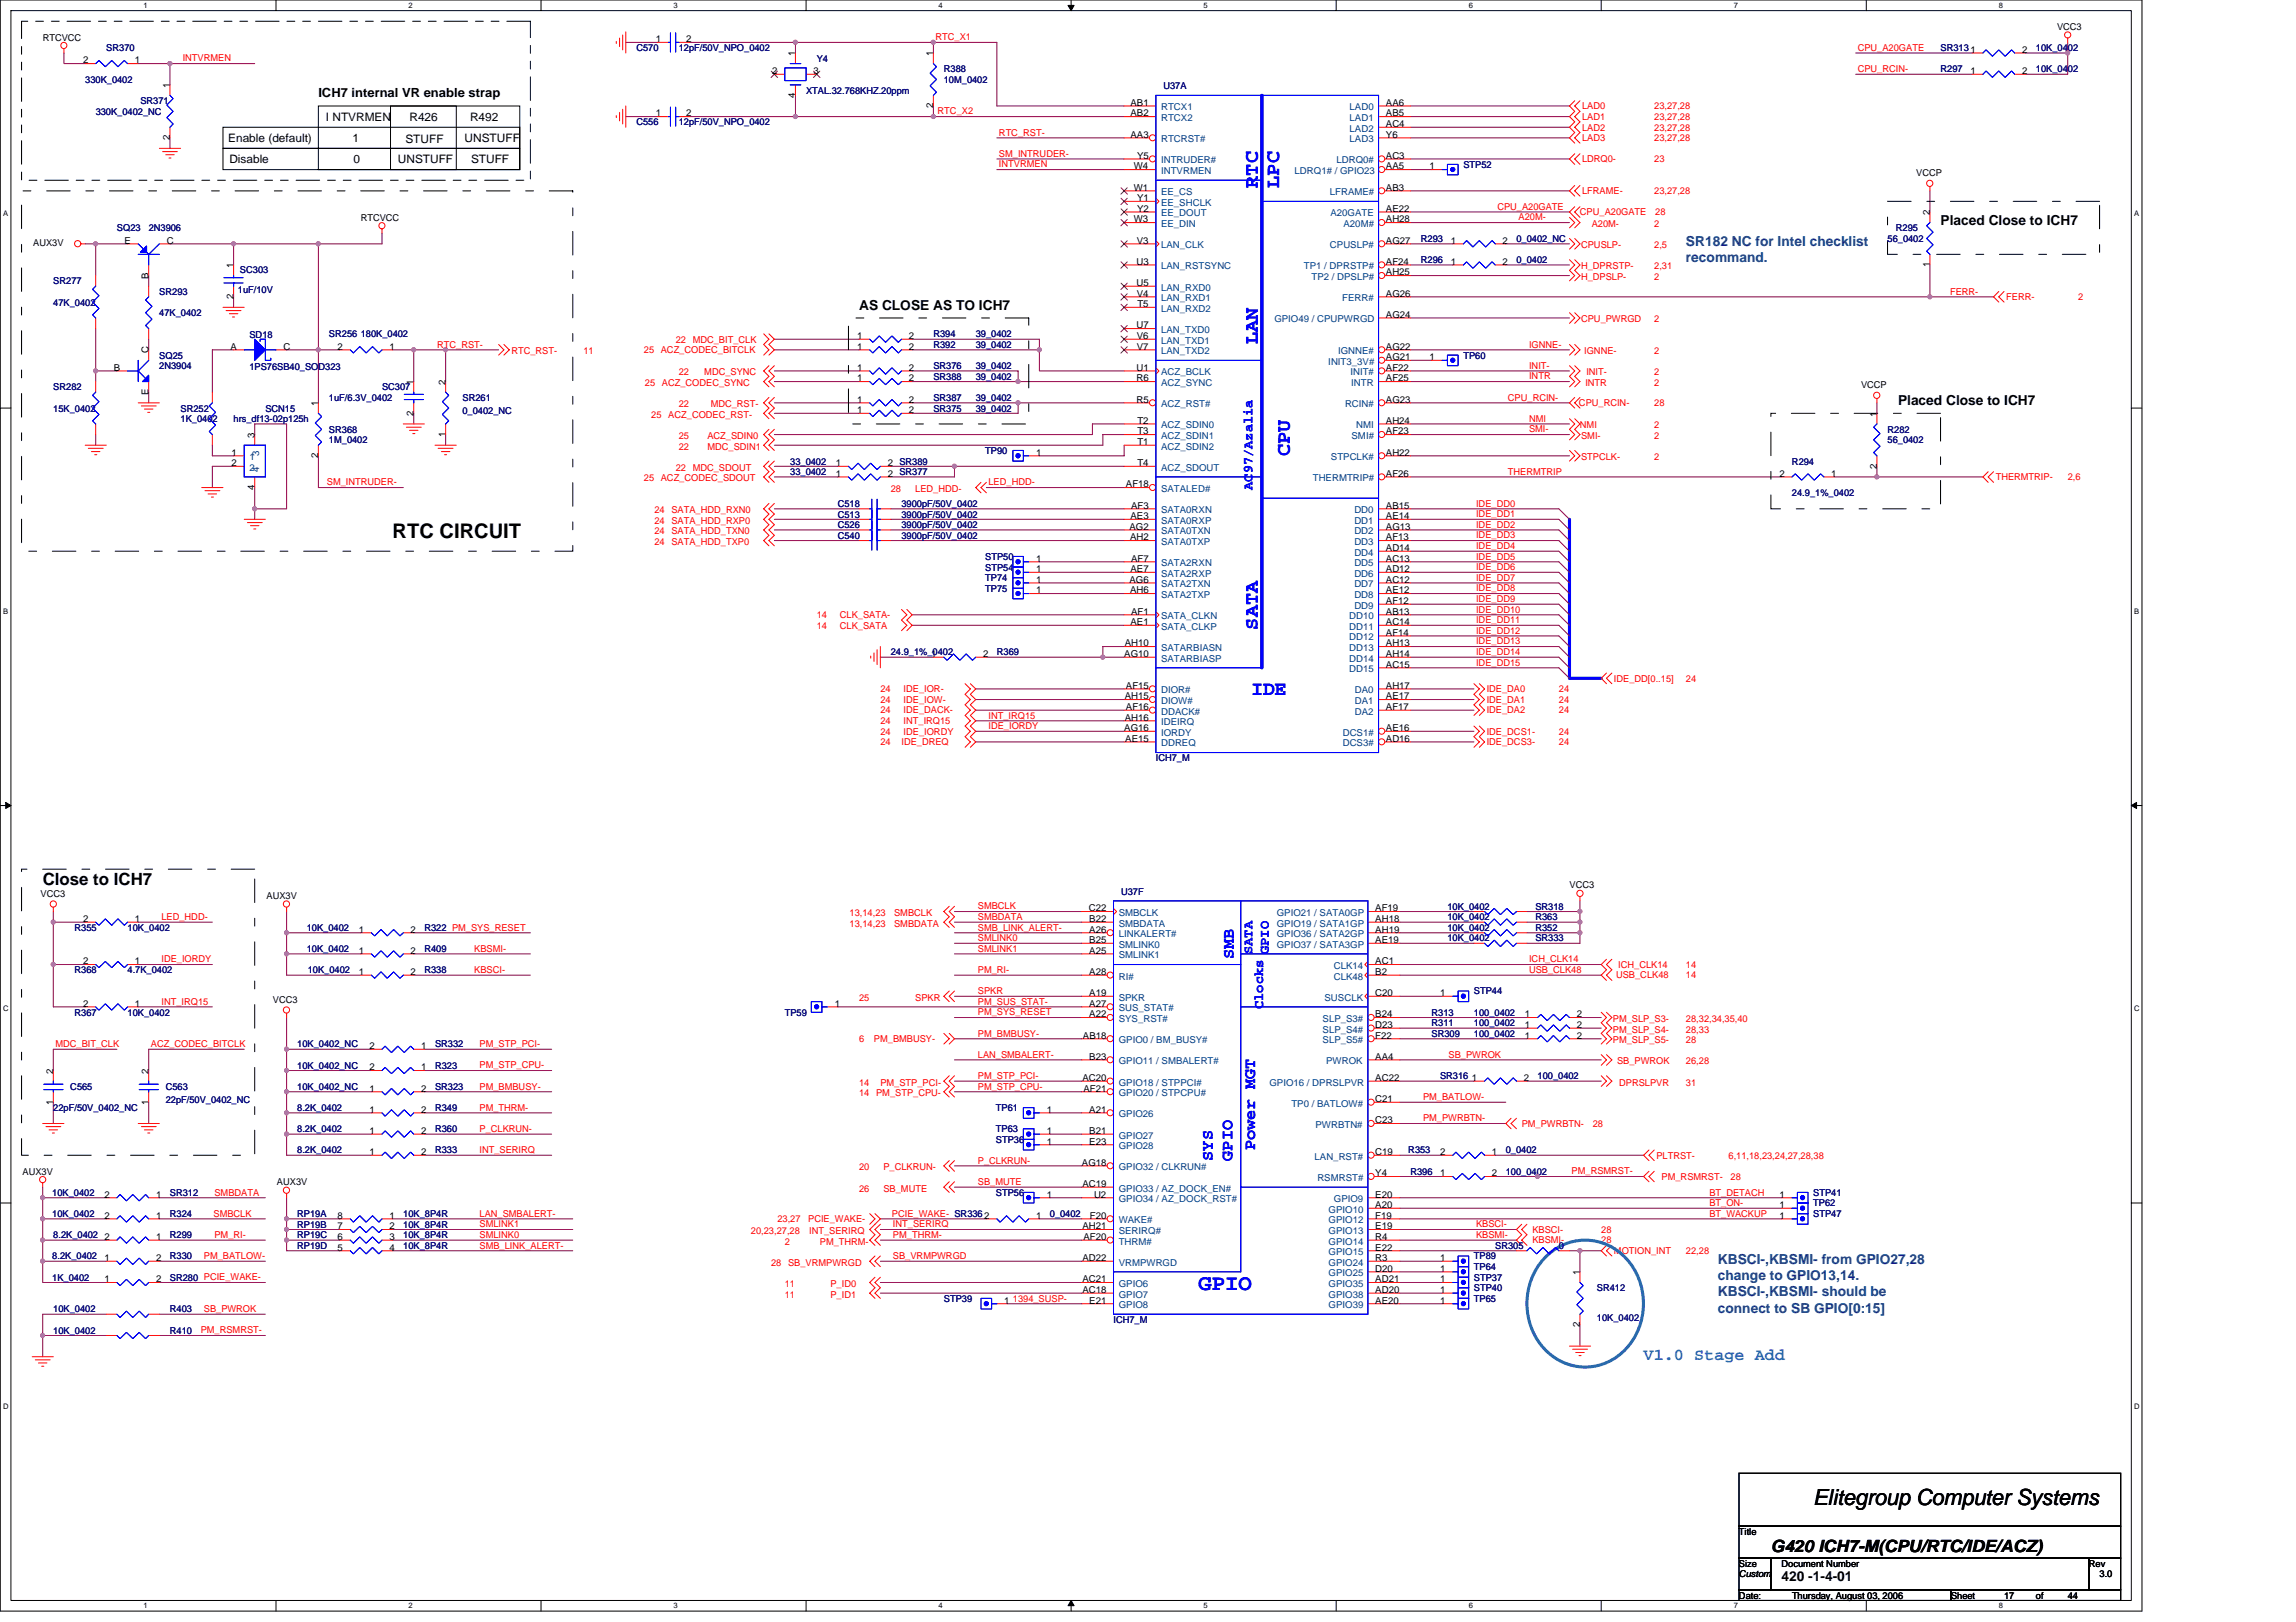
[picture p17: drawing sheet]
<svg xmlns="http://www.w3.org/2000/svg" width="297mm" height="210mm" viewBox="0 0 297 210" stroke-linecap="round" stroke-linejoin="round" font-family="sans-serif">
<defs><g id="words">
<text font-size="2.9" fill="#00f" x="155" y="167">GPIO</text>
<text font-size="2.9" x="234.6" y="194.7">Elitegroup Computer Systems</text>
<g font-size="2.6" fill="#00f">
<text x="162.7" y="24.3" transform="rotate(-90 162.7 24.3)">RTC</text>
<text x="165.5" y="24.3" transform="rotate(-90 165.5 24.3)">LPC</text>
<text x="162.7" y="44.6" transform="rotate(-90 162.7 44.6)">LAN</text>
<text x="166.9" y="59" transform="rotate(-90 166.9 59)">CPU</text>
<text x="162.7" y="81.5" transform="rotate(-90 162.7 81.5)">SATA</text>
<text x="161.9" y="90">IDE</text>
</g>
<text font-size="2.6" x="50.8" y="69.6">RTC CIRCUIT</text>
<g font-size="2.2">
<text x="5.5" y="114.5">Close to ICH7</text>
<text x="229.1" y="200.9">G420 ICH7-M(CPU/RTC/IDE/ACZ)</text>
</g>
<g font-size="2.2" fill="#00f">
<text x="159.6" y="124.1" transform="rotate(-90 159.6 124.1)">SMB</text>
<text x="162.4" y="148.8" transform="rotate(-90 162.4 148.8)">Power MGT</text>
<text x="156.9" y="150.2" transform="rotate(-90 156.9 150.2)">SYS</text>
<text x="159.5" y="150.2" transform="rotate(-90 159.5 150.2)">GPIO</text>
</g>
<text font-size="2.2" fill="#0080ff" x="212.6" y="176">V1.0 Stage Add</text>
<g font-size="1.8">
<text x="251.1" y="29.1">Placed Close to ICH7</text>
<text x="111.1" y="40.1">AS CLOSE AS TO ICH7</text>
<text x="245.6" y="52.4">Placed Close to ICH7</text>
<text x="230.5" y="204.7">420 -1-4-01</text>
</g>
<g font-size="1.8" fill="#004080">
<text x="218.1" y="31.8">SR182 NC for Intel checklist</text>
<text x="218.1" y="34">recommand.</text>
<text x="222.2" y="163.5">KBSCI-,KBSMI- from GPIO27,28</text>
<text x="222.2" y="165.6">change to GPIO13,14.</text>
<text x="222.2" y="167.7">KBSCI-,KBSMI- should be</text>
<text x="222.2" y="169.9">connect to SB GPIO[0:15]</text>
</g>
<g font-size="1.8" fill="#00f">
<text x="162" y="63.4" transform="rotate(-90 162 63.4)">AC97/Azalia</text>
<text x="162" y="123.4" transform="rotate(-90 162 123.4)">SATA</text>
<text x="164.1" y="123.4" transform="rotate(-90 164.1 123.4)">GPIO</text>
<text x="163.4" y="130.6" transform="rotate(-90 163.4 130.6)">Clocks</text>
</g>
<text font-size="1.6" x="41.2" y="12.5">ICH7 internal VR enable strap</text>
<g font-size="1.5">
<text x="42.2" y="15.6">I NTVRMEN</text>
<text x="53" y="15.6">R426</text>
<text x="60.8" y="15.6">R492</text>
<text x="29.5" y="18.4">Enable (default)</text>
<text x="29.7" y="21.1">Disable</text>
<text x="45.6" y="18.4">1</text>
<text x="45.7" y="21.1">0</text>
<text x="51.5" y="21.1">UNSTUFF</text>
<text x="52.4" y="18.5">STUFF</text>
<text x="60.1" y="18.4">UNSTUFF</text>
<text x="60.9" y="21.1">STUFF</text>
</g>
<g font-size="1.2">
<text x="5.5" y="5.2">RTCVCC</text>
<text x="84.8" y="5.5">1</text>
<text x="88.8" y="5.5">2</text>
<text x="266.1" y="3.9">VCC3</text>
<text x="10.7" y="8.2">2</text>
<text x="17.5" y="8.2">1</text>
<text x="22" y="11.4" transform="rotate(-90 22 11.4)">1</text>
<text x="99.9" y="9.6">2</text>
<text x="102.9" y="7.3" transform="rotate(-90 102.9 7.3)">1</text>
<text x="105.2" y="9.6">3</text>
<text x="120.7" y="7.3" transform="rotate(-90 120.7 7.3)">1</text>
<text x="254.9" y="9.6">1</text>
<text x="261.6" y="9.6">2</text>
<text x="261.6" y="6.8">2</text>
<text x="84.8" y="15.1">1</text>
<text x="88.8" y="15.1">2</text>
<text x="102.9" y="12.6" transform="rotate(-90 102.9 12.6)">4</text>
<text x="120.7" y="14" transform="rotate(-90 120.7 14)">2</text>
<text x="146.3" y="13.7">AB1</text>
<text x="146.3" y="15.1">AB2</text>
<text x="146.3" y="17.8">AA3</text>
<text x="179.3" y="13.7">AA6</text>
<text x="179.3" y="15.1">AB5</text>
<text x="179.3" y="16.4">AC4</text>
<text x="179.3" y="17.8">Y6</text>
<text x="22" y="18.1" transform="rotate(-90 22 18.1)">2</text>
<text x="146.7" y="21.9">W4</text>
<text x="147.1" y="20.6">Y5</text>
<text x="179.3" y="21.9">AA5</text>
<text x="179.3" y="20.6">AC3</text>
<text x="185" y="21.9">1</text>
<text x="247.9" y="22.8">VCCP</text>
<text x="46.7" y="28.6">RTCVCC</text>
<text x="146.7" y="24.7">W1</text>
<text x="146.7" y="28.8">W3</text>
<text x="147.1" y="26">Y1</text>
<text x="147.1" y="27.4">Y2</text>
<text x="179.3" y="24.7">AB3</text>
<text x="179.3" y="27.4">AE22</text>
<text x="179.3" y="28.8">AH28</text>
<text x="249.7" y="27.9" transform="rotate(-90 249.7 27.9)">2</text>
<text x="4.3" y="31.9">AUX3V</text>
<text x="16.1" y="31.5">E</text>
<text x="21.6" y="31.5">C</text>
<text x="30.2" y="34.7" transform="rotate(-90 30.2 34.7)">1</text>
<text x="147" y="34.3">U3</text>
<text x="147.1" y="31.5">V3</text>
<text x="179.3" y="34.3">AF24</text>
<text x="179.3" y="31.5">AG27</text>
<text x="179.3" y="35.6">AH25</text>
<text x="187.7" y="34.3">1</text>
<text x="187.7" y="31.5">1</text>
<text x="194.4" y="34.3">2</text>
<text x="194.4" y="31.5">2</text>
<text x="249.7" y="34.6" transform="rotate(-90 249.7 34.6)">1</text>
<text x="19.2" y="36.1" transform="rotate(-90 19.2 36.1)">B</text>
<text x="30.2" y="38.7" transform="rotate(-90 30.2 38.7)">2</text>
<text x="147" y="37">U5</text>
<text x="147.1" y="38.4">V4</text>
<text x="147.1" y="39.8">T5</text>
<text x="179.3" y="41.1">AG24</text>
<text x="179.3" y="38.4">AG26</text>
<text x="14.7" y="48">B</text>
<text x="19.2" y="45.7" transform="rotate(-90 19.2 45.7)">C</text>
<text x="29.8" y="45.3">A</text>
<text x="36.7" y="45.3">C</text>
<text x="43.7" y="45.3">2</text>
<text x="50.4" y="45.3">1</text>
<text x="110.9" y="43.9">1</text>
<text x="110.9" y="45.3">1</text>
<text x="110.9" y="48">1</text>
<text x="117.6" y="43.9">2</text>
<text x="117.6" y="45.3">2</text>
<text x="117.6" y="48">2</text>
<text x="147" y="48">U1</text>
<text x="147" y="42.5">U7</text>
<text x="147.1" y="43.9">V6</text>
<text x="147.1" y="45.3">V7</text>
<text x="179.3" y="46.6">AG21</text>
<text x="179.3" y="45.3">AG22</text>
<text x="179.3" y="48">AF22</text>
<text x="185" y="46.6">1</text>
<text x="19.2" y="51.2" transform="rotate(-90 19.2 51.2)">E</text>
<text x="41.2" y="52.5" transform="rotate(-90 41.2 52.5)">1</text>
<text x="53.5" y="53.8" transform="rotate(-90 53.5 53.8)">2</text>
<text x="53.5" y="49.8" transform="rotate(-90 53.5 49.8)">1</text>
<text x="57.6" y="49.8" transform="rotate(-90 57.6 49.8)">2</text>
<text x="110.9" y="49.4">1</text>
<text x="110.9" y="53.5">1</text>
<text x="110.9" y="52.1">1</text>
<text x="117.6" y="49.4">2</text>
<text x="117.6" y="53.5">2</text>
<text x="117.6" y="52.1">2</text>
<text x="147" y="49.4">R6</text>
<text x="147" y="52.1">R5</text>
<text x="179.3" y="52.1">AG23</text>
<text x="179.3" y="49.4">AF25</text>
<text x="240.8" y="50.2">VCCP</text>
<text x="242.8" y="53.9" transform="rotate(-90 242.8 53.9)">1</text>
<text x="30" y="59">1</text>
<text x="32.9" y="56.7" transform="rotate(-90 32.9 56.7)">3</text>
<text x="41.2" y="59.3" transform="rotate(-90 41.2 59.3)">2</text>
<text x="57.6" y="56.5" transform="rotate(-90 57.6 56.5)">1</text>
<text x="134" y="59">1</text>
<text x="147.1" y="54.8">T2</text>
<text x="147.1" y="56.2">T3</text>
<text x="147.1" y="57.6">T1</text>
<text x="179.3" y="56.2">AF23</text>
<text x="179.3" y="54.8">AH24</text>
<text x="179.3" y="59">AH22</text>
<text x="30" y="60.3">2</text>
<text x="32.9" y="63.4" transform="rotate(-90 32.9 63.4)">4</text>
<text x="108.1" y="60.3">1</text>
<text x="108.1" y="61.7">1</text>
<text x="114.8" y="60.3">2 SR389</text>
<text x="114.8" y="61.7">2 SR377</text>
<text x="145.7" y="63.1">AF18</text>
<text x="146.3" y="65.8">AF3</text>
<text x="147.1" y="60.3">T4</text>
<text x="179.3" y="65.8">AB15</text>
<text x="179.3" y="61.7">AF26</text>
<text x="230.2" y="61.7">2</text>
<text x="236.9" y="61.7">1</text>
<text x="242.8" y="60.6" transform="rotate(-90 242.8 60.6)">2</text>
<text x="146.1" y="68.6">AG2</text>
<text x="146.2" y="69.9">AH2</text>
<text x="146.3" y="67.2">AE3</text>
<text x="179.3" y="67.2">AE14</text>
<text x="179.3" y="68.6">AG13</text>
<text x="179.3" y="69.9">AF13</text>
<text x="179.3" y="71.3">AD14</text>
<text x="134" y="74">1</text>
<text x="134" y="75.4">1</text>
<text x="134" y="72.7">1</text>
<text x="134" y="76.8">1</text>
<text x="146.1" y="75.4">AG6</text>
<text x="146.2" y="76.8">AH6</text>
<text x="146.3" y="74">AE7</text>
<text x="146.3" y="72.7">AF7</text>
<text x="179.3" y="72.7">AC13</text>
<text x="179.3" y="74">AD12</text>
<text x="179.3" y="75.4">AC12</text>
<text x="179.3" y="76.8">AE12</text>
<text x="145.5" y="83.7">AH10</text>
<text x="146.3" y="80.9">AE1</text>
<text x="146.3" y="79.5">AF1</text>
<text x="179.3" y="78.2">AF12</text>
<text x="179.3" y="79.5">AB13</text>
<text x="179.3" y="80.9">AC14</text>
<text x="179.3" y="82.3">AF14</text>
<text x="179.3" y="83.7">AH13</text>
<text x="120.5" y="85">1</text>
<text x="127.2" y="85">2</text>
<text x="145.5" y="85">AG10</text>
<text x="145.7" y="89.1">AF15</text>
<text x="179.3" y="85">AH14</text>
<text x="179.3" y="86.4">AC15</text>
<text x="179.3" y="89.1">AH17</text>
<text x="145.5" y="94.6">AG16</text>
<text x="145.5" y="90.5">AH15</text>
<text x="145.5" y="93.3">AH16</text>
<text x="145.6" y="96">AE15</text>
<text x="145.7" y="91.9">AF16</text>
<text x="179.3" y="94.6">AE16</text>
<text x="179.3" y="96">AD16</text>
<text x="179.3" y="90.5">AE17</text>
<text x="179.3" y="91.9">AF17</text>
<text x="5.2" y="116.1">VCC3</text>
<text x="10.7" y="119.3">2</text>
<text x="17.5" y="119.3">1</text>
<text x="34.5" y="116.3">AUX3V</text>
<text x="140.9" y="117.9">C22</text>
<text x="140.9" y="119.3">B22</text>
<text x="177.9" y="117.9">AF19</text>
<text x="177.9" y="119.3">AH18</text>
<text x="203" y="115">VCC3</text>
<text x="10.7" y="124.8">2</text>
<text x="17.5" y="124.8">1</text>
<text x="46.4" y="120.7">1</text>
<text x="46.4" y="123.4">1</text>
<text x="53.1" y="120.7">2</text>
<text x="53.1" y="123.4">2</text>
<text x="140.9" y="120.7">A26</text>
<text x="140.9" y="122">B25</text>
<text x="140.9" y="123.4">A25</text>
<text x="177.9" y="124.8">AC1</text>
<text x="177.9" y="120.7">AH19</text>
<text x="177.9" y="122">AE19</text>
<text x="10.7" y="130.3">2</text>
<text x="17.5" y="130.3">1</text>
<text x="35.3" y="129.8">VCC3</text>
<text x="46.4" y="126.2">1</text>
<text x="53.1" y="126.2">2</text>
<text x="108" y="130.3">1</text>
<text x="140.9" y="126.2">A28</text>
<text x="140.9" y="128.9">A19</text>
<text x="140.9" y="130.3">A27</text>
<text x="140.9" y="131.7">A22</text>
<text x="177.9" y="126.2">B2</text>
<text x="177.9" y="131.7">B24</text>
<text x="177.9" y="128.9">C20</text>
<text x="186.3" y="128.9">1</text>
<text x="197.3" y="131.7">1</text>
<text x="204" y="131.7">2</text>
<text x="47.8" y="135.8">2</text>
<text x="54.5" y="135.8">1</text>
<text x="140.1" y="134.4">AB18</text>
<text x="140.9" y="137.1">B23</text>
<text x="177.9" y="133">D23</text>
<text x="177.9" y="134.4">F22</text>
<text x="177.9" y="137.1">AA4</text>
<text x="197.3" y="133">1</text>
<text x="197.3" y="134.4">1</text>
<text x="204" y="133">2</text>
<text x="204" y="134.4">2</text>
<text x="6.9" y="142.9" transform="rotate(-90 6.9 142.9)">1</text>
<text x="6.9" y="139" transform="rotate(-90 6.9 139)">2</text>
<text x="19.2" y="142.9" transform="rotate(-90 19.2 142.9)">1</text>
<text x="19.2" y="139" transform="rotate(-90 19.2 139)">2</text>
<text x="47.8" y="144">1</text>
<text x="47.8" y="138.5">2</text>
<text x="47.8" y="141.3">1</text>
<text x="54.5" y="144">2</text>
<text x="54.5" y="138.5">1</text>
<text x="54.5" y="141.3">2</text>
<text x="135.4" y="144">1</text>
<text x="140" y="139.9">AC20</text>
<text x="140.2" y="141.3">AF21</text>
<text x="140.9" y="144">A21</text>
<text x="177.9" y="139.9">AC22</text>
<text x="177.9" y="142.6">C21</text>
<text x="190.4" y="139.9">1</text>
<text x="197.1" y="139.9">2</text>
<text x="47.8" y="149.5">1</text>
<text x="47.8" y="146.7">1</text>
<text x="54.5" y="149.5">2</text>
<text x="54.5" y="146.7">2</text>
<text x="135.4" y="148.1">1</text>
<text x="135.4" y="146.7">1</text>
<text x="140.9" y="146.7">B21</text>
<text x="140.9" y="148.1">E23</text>
<text x="177.9" y="145.4">C23</text>
<text x="177.9" y="149.5">C19</text>
<text x="186.3" y="149.5">2</text>
<text x="193" y="149.5">1</text>
<text x="2.9" y="152">AUX3V</text>
<text x="13.5" y="155">2</text>
<text x="20.2" y="155">1</text>
<text x="35.8" y="153.4">AUX3V</text>
<text x="135.4" y="155">1</text>
<text x="140" y="150.9">AG18</text>
<text x="140" y="153.6">AC19</text>
<text x="141.5" y="155">U2</text>
<text x="177.9" y="152.2">Y4</text>
<text x="177.9" y="155">E20</text>
<text x="186.3" y="152.2">1</text>
<text x="193" y="152.2">2</text>
<text x="230.2" y="155">1</text>
<text x="13.5" y="157.7">2</text>
<text x="13.5" y="160.5">2</text>
<text x="20.2" y="157.7">1</text>
<text x="20.2" y="160.5">1</text>
<text x="43.7" y="161.8">5</text>
<text x="43.7" y="157.7">8</text>
<text x="43.7" y="159.1">7</text>
<text x="43.7" y="160.5">6</text>
<text x="50.4" y="161.8">4</text>
<text x="50.4" y="157.7">1</text>
<text x="50.4" y="159.1">2</text>
<text x="50.4" y="160.5">3</text>
<text x="134" y="157.7">1</text>
<text x="140" y="159.1">AH21</text>
<text x="140.2" y="160.5">AF20</text>
<text x="141" y="157.7">F20</text>
<text x="177.9" y="156.3">A20</text>
<text x="177.9" y="157.7">F19</text>
<text x="177.9" y="159.1">E19</text>
<text x="177.9" y="160.5">R4</text>
<text x="177.9" y="161.8">E22</text>
<text x="230.2" y="157.7">1</text>
<text x="230.2" y="156.3">1</text>
<text x="13.5" y="163.2">1</text>
<text x="13.5" y="165.9">1</text>
<text x="20.2" y="163.2">2</text>
<text x="20.2" y="165.9">2</text>
<text x="140" y="163.2">AD22</text>
<text x="140" y="165.9">AC21</text>
<text x="140" y="167.3">AC18</text>
<text x="177.9" y="163.2">R3</text>
<text x="177.9" y="164.6">D20</text>
<text x="177.9" y="165.9">AD21</text>
<text x="177.9" y="167.3">AD20</text>
<text x="186.3" y="165.9">1</text>
<text x="186.3" y="167.3">1</text>
<text x="186.3" y="164.6">1</text>
<text x="186.3" y="163.2">1</text>
<text x="204.4" y="165" transform="rotate(-90 204.4 165)">1</text>
<text x="129.9" y="168.7">1</text>
<text x="140.9" y="168.7">E21</text>
<text x="177.9" y="168.7">AE20</text>
<text x="186.3" y="168.7">1</text>
<text x="204.4" y="171.7" transform="rotate(-90 204.4 171.7)">2</text>
<text x="225" y="198.6">Title</text>
<text x="225" y="202.8">Size</text>
<text x="230.5" y="202.8">Document Number</text>
<text x="270.3" y="202.8">Rev</text>
<text x="225" y="206.9">Date:</text>
<text x="225" y="204.1">Custom</text>
<text x="231.8" y="206.9">Thursday, August 03, 2006</text>
<text x="252.4" y="206.9">Sheet</text>
<text x="259.3" y="206.9">17</text>
<text x="263.4" y="206.9">of</text>
<text x="267.5" y="206.9">44</text>
<text x="271.6" y="204.1">3.0</text>
</g>
<g font-size="1.2" fill="#f00">
<text x="121" y="5.2">RTC_X1</text>
<text x="23.6" y="8">INTVRMEN</text>
<text x="240.3" y="6.6">CPU_A20GATE</text>
<text x="240.3" y="9.3">CPU_RCIN-</text>
<text x="121.3" y="14.8">RTC_X2</text>
<text x="129.2" y="17.6">RTC_RST-</text>
<text x="204.7" y="16.9">LAD2</text>
<text x="204.7" y="15.5">LAD1</text>
<text x="204.7" y="14.2">LAD0</text>
<text x="214" y="16.9">23,27,28</text>
<text x="214" y="15.5">23,27,28</text>
<text x="214" y="14.2">23,27,28</text>
<text x="129.2" y="20.3">SM_INTRUDER-</text>
<text x="129.2" y="21.7">INTVRMEN</text>
<text x="204.7" y="18.3">LAD3</text>
<text x="204.7" y="21">LDRQ0-</text>
<text x="214" y="21">23</text>
<text x="214" y="18.3">23,27,28</text>
<text x="193.7" y="27.2">CPU_A20GATE</text>
<text x="196.5" y="28.5">A20M-</text>
<text x="204.4" y="27.9">CPU_A20GATE</text>
<text x="204.7" y="25.1">LFRAME-</text>
<text x="205.9" y="29.4">A20M-</text>
<text x="214" y="29.4">2</text>
<text x="214" y="25.1">23,27,28</text>
<text x="214.1" y="27.9">28</text>
<text x="204.6" y="34.9">H_DPRSTP-</text>
<text x="204.6" y="32.1">CPUSLP-</text>
<text x="214" y="34.9">2,31</text>
<text x="214" y="32.1">2,5</text>
<text x="204.6" y="41.7">CPU_PWRGD</text>
<text x="204.6" y="36.2">H_DPSLP-</text>
<text x="214" y="36.2">2</text>
<text x="214" y="41.7">2</text>
<text x="252.3" y="38.1">FERR-</text>
<text x="259.5" y="38.8">FERR-</text>
<text x="268.9" y="38.8">2</text>
<text x="56.6" y="45">RTC_RST-</text>
<text x="66.2" y="45.8">RTC_RST-</text>
<text x="75.5" y="45.8">11</text>
<text x="83.3" y="45.7">25 ACZ_CODEC_BITCLK</text>
<text x="87.4" y="44.3">22</text>
<text x="89.6" y="44.3">MDC_BIT_CLK</text>
<text x="197.8" y="45">IGNNE-</text>
<text x="197.8" y="47.7">INIT-</text>
<text x="205" y="45.8">IGNNE-</text>
<text x="214" y="45.8">2</text>
<text x="83.4" y="50">25</text>
<text x="85.6" y="50">ACZ_CODEC_SYNC</text>
<text x="87.8" y="48.6">22</text>
<text x="87.8" y="52.7">22</text>
<text x="91.1" y="48.6">MDC_SYNC</text>
<text x="91.9" y="52.7">MDC_RST-</text>
<text x="195.1" y="51.9">CPU_RCIN-</text>
<text x="197.8" y="49.1">INTR</text>
<text x="204.3" y="52.6">CPU_RCIN-</text>
<text x="205.1" y="50">INTR</text>
<text x="205.2" y="48.6">INIT-</text>
<text x="214" y="52.6">28</text>
<text x="214" y="50">2</text>
<text x="214" y="48.6">2</text>
<text x="84.3" y="54.1">25</text>
<text x="86.5" y="54.1">ACZ_CODEC_RST-</text>
<text x="87.8" y="58.2">22</text>
<text x="87.8" y="56.8">25</text>
<text x="91.5" y="58.2">MDC_SDIN1</text>
<text x="91.5" y="56.8">ACZ_SDIN0</text>
<text x="197.8" y="54.6">NMI</text>
<text x="197.8" y="56">SMI-</text>
<text x="204.4" y="55.4">NMI</text>
<text x="204.6" y="56.8">SMI-</text>
<text x="204.6" y="59.6">STPCLK-</text>
<text x="214" y="59.6">2</text>
<text x="214" y="55.4">2</text>
<text x="214" y="56.8">2</text>
<text x="42.3" y="62.8">SM_INTRUDER-</text>
<text x="83.3" y="62.3">25 ACZ_CODEC_SDOUT</text>
<text x="87.4" y="60.9">22</text>
<text x="89.6" y="60.9">MDC_SDOUT</text>
<text x="115.2" y="63.7">28</text>
<text x="118.4" y="63.7">LED_HDD-</text>
<text x="127.9" y="62.8">LED_HDD-</text>
<text x="191" y="65.6">IDE_DD0</text>
<text x="195.1" y="61.4">THERMTRIP</text>
<text x="258.2" y="62.2">THERMTRIP-</text>
<text x="267.5" y="62.2">2,6</text>
<text x="84.7" y="66.4">24</text>
<text x="84.7" y="67.8">24</text>
<text x="84.7" y="69.2">24</text>
<text x="84.7" y="70.5">24</text>
<text x="86.9" y="66.4">SATA_HDD_RXN0</text>
<text x="86.9" y="67.8">SATA_HDD_RXP0</text>
<text x="86.9" y="69.2">SATA_HDD_TXN0</text>
<text x="86.9" y="70.5">SATA_HDD_TXP0</text>
<text x="191" y="68.3">IDE_DD2</text>
<text x="191" y="71.1">IDE_DD4</text>
<text x="191" y="66.9">IDE_DD1</text>
<text x="191" y="69.7">IDE_DD3</text>
<text x="191" y="72.4">IDE_DD5</text>
<text x="191" y="75.2">IDE_DD7</text>
<text x="191" y="77.9">IDE_DD9</text>
<text x="191" y="73.8">IDE_DD6</text>
<text x="191" y="76.5">IDE_DD8</text>
<text x="105.7" y="80">14</text>
<text x="105.7" y="81.4">14</text>
<text x="108.7" y="80">CLK_SATA-</text>
<text x="108.7" y="81.4">CLK_SATA</text>
<text x="191" y="83.4">IDE_DD13</text>
<text x="191" y="79.3">IDE_DD10</text>
<text x="191" y="80.6">IDE_DD11</text>
<text x="191" y="82">IDE_DD12</text>
<text x="113.9" y="89.6">24</text>
<text x="116.9" y="89.6">IDE_IOR-</text>
<text x="191" y="86.1">IDE_DD15</text>
<text x="191" y="84.8">IDE_DD14</text>
<text x="192.3" y="89.6">IDE_DA0</text>
<text x="201.7" y="89.6">24</text>
<text x="208.8" y="88.2">IDE_DD[0..15]</text>
<text x="218.1" y="88.2">24</text>
<text x="113.9" y="95.1">24</text>
<text x="113.9" y="93.7">24</text>
<text x="113.9" y="92.3">24</text>
<text x="113.9" y="91">24</text>
<text x="116.9" y="95.1">IDE_IORDY</text>
<text x="116.9" y="93.7">INT_IRQ15</text>
<text x="116.9" y="92.3">IDE_DACK-</text>
<text x="116.9" y="91">IDE_IOW-</text>
<text x="127.9" y="93">INT_IRQ15</text>
<text x="127.9" y="94.4">IDE_IORDY</text>
<text x="192.3" y="91">IDE_DA1</text>
<text x="192.3" y="92.3">IDE_DA2</text>
<text x="192.3" y="95.1">IDE_DCS1-</text>
<text x="201.7" y="95.1">24</text>
<text x="201.7" y="91">24</text>
<text x="201.7" y="92.3">24</text>
<text x="113.9" y="96.5">24</text>
<text x="116.6" y="96.5">IDE_DREQ</text>
<text x="192.3" y="96.5">IDE_DCS3-</text>
<text x="201.7" y="96.5">24</text>
<text x="20.9" y="119.1">LED_HDD-</text>
<text x="109.9" y="118.5">13,14,23</text>
<text x="109.9" y="119.9">13,14,23</text>
<text x="115.7" y="118.5">SMBCLK</text>
<text x="115.7" y="119.9">SMBDATA</text>
<text x="126.5" y="117.7">SMBCLK</text>
<text x="126.5" y="119.1">SMBDATA</text>
<text x="20.9" y="124.5">IDE_IORDY</text>
<text x="61.4" y="123.2">KBSMI-</text>
<text x="61.4" y="125.9">KBSCI-</text>
<text x="126.5" y="120.4">SMB_LINK_ALERT-</text>
<text x="126.5" y="123.2">SMLINK1</text>
<text x="126.5" y="121.8">SMLINK0</text>
<text x="126.5" y="125.9">PM_RI-</text>
<text x="197.8" y="124.5">ICH_CLK14</text>
<text x="197.8" y="125.9">USB_CLK48</text>
<text x="209.4" y="125.3">ICH_CLK14</text>
<text x="218.1" y="125.3">14</text>
<text x="20.9" y="130">INT_IRQ15</text>
<text x="111.1" y="129.5">25</text>
<text x="118.4" y="129.5">SPKR</text>
<text x="126.5" y="130">PM_SUS_STAT-</text>
<text x="126.5" y="131.4">PM_SYS_RESET</text>
<text x="126.5" y="128.7">SPKR</text>
<text x="209.1" y="126.6">USB_CLK48</text>
<text x="218.1" y="126.6">14</text>
<text x="7.2" y="135.5">MDC_BIT_CLK</text>
<text x="19.5" y="135.5">ACZ_CODEC_BITCLK</text>
<text x="62" y="135.5">PM_STP_PCI-</text>
<text x="111.1" y="134.9">6</text>
<text x="113.1" y="134.9">PM_BMBUSY-</text>
<text x="126.5" y="136.9">LAN_SMBALERT-</text>
<text x="126.5" y="134.2">PM_BMBUSY-</text>
<text x="187.4" y="136.9">SB_PWROK</text>
<text x="208.7" y="135">PM_SLP_S5-</text>
<text x="208.7" y="133.6">PM_SLP_S4-</text>
<text x="208.7" y="132.2">PM_SLP_S3-</text>
<text x="209.2" y="137.7">SB_PWROK</text>
<text x="218.1" y="135">28</text>
<text x="218.1" y="133.6">28,33</text>
<text x="218.1" y="132.2">28,32,34,35,40</text>
<text x="218.1" y="137.7">26,28</text>
<text x="62" y="138.3">PM_STP_CPU-</text>
<text x="62" y="141">PM_BMBUSY-</text>
<text x="62" y="143.7">PM_THRM-</text>
<text x="111.1" y="141.9">14</text>
<text x="111.1" y="140.5">14</text>
<text x="113.3" y="141.9">PM_STP_CPU-</text>
<text x="113.9" y="140.5">PM_STP_PCI-</text>
<text x="126.5" y="139.6">PM_STP_PCI-</text>
<text x="126.5" y="141">PM_STP_CPU-</text>
<text x="184.1" y="142.4">PM_BATLOW-</text>
<text x="209.5" y="140.5">DPRSLPVR</text>
<text x="218.1" y="140.5">31</text>
<text x="62" y="149.2">INT_SERIRQ</text>
<text x="62" y="146.5">P_CLKRUN-</text>
<text x="184.1" y="145.1">PM_PWRBTN-</text>
<text x="196.9" y="145.8">PM_PWRBTN-</text>
<text x="206.1" y="145.8">28</text>
<text x="214.3" y="149.9">PLTRST-</text>
<text x="223.6" y="149.9">6,11,18,23,24,27,28,38</text>
<text x="27.7" y="154.7">SMBDATA</text>
<text x="111.1" y="151.4">20</text>
<text x="111.1" y="154.2">26</text>
<text x="114.3" y="151.4">P_CLKRUN-</text>
<text x="114.3" y="154.2">SB_MUTE</text>
<text x="126.5" y="153.4">SB_MUTE</text>
<text x="126.5" y="150.6">P_CLKRUN-</text>
<text x="203.3" y="152">PM_RSMRST-</text>
<text x="215" y="152.7">PM_RSMRST-</text>
<text x="221.1" y="154.7">BT_DETACH</text>
<text x="223.9" y="152.7">28</text>
<text x="27.6" y="157.5">SMBCLK</text>
<text x="27.7" y="160.2">PM_RI-</text>
<text x="62" y="158.8">SMLINK1</text>
<text x="62" y="157.5">LAN_SMBALERT-</text>
<text x="62" y="160.2">SMLINK0</text>
<text x="62" y="161.6">SMB_LINK_ALERT-</text>
<text x="97.2" y="159.7">20,23,27,28</text>
<text x="100.6" y="158.2">23,27</text>
<text x="101.5" y="161.1">2</text>
<text x="104.6" y="158.2">PCIE_WAKE-</text>
<text x="104.7" y="159.7">INT_SERIRQ</text>
<text x="106.1" y="161.1">PM_THRM-</text>
<text x="115.4" y="157.5">PCIE_WAKE- SR3362</text>
<text x="115.5" y="158.8">INT_SERIRQ</text>
<text x="115.5" y="160.2">PM_THRM-</text>
<text x="191" y="158.8">KBSCI-</text>
<text x="191" y="160.2">KBSMI-</text>
<text x="198.2" y="159.6">KBSCI-</text>
<text x="198.2" y="160.9">KBSMI-</text>
<text x="207.2" y="159.6">28</text>
<text x="207.2" y="160.9">28</text>
<text x="221.1" y="156.1">BT_ON-</text>
<text x="221.1" y="157.5">BT_WACKUP</text>
<text x="26.4" y="162.9">PM_BATLOW-</text>
<text x="99.8" y="163.8">28</text>
<text x="101.5" y="166.5">11</text>
<text x="101.5" y="167.9">11</text>
<text x="102" y="163.8">SB_VRMPWRGD</text>
<text x="107.4" y="166.5">P_ID0</text>
<text x="107.4" y="167.9">P_ID1</text>
<text x="115.5" y="162.9">SB_VRMPWRGD</text>
<text x="208.8" y="162.3">MOTION_INT</text>
<text x="218.1" y="162.3">22,28</text>
<text x="26" y="172.6">PM_RSMRST-</text>
<text x="26.4" y="169.8">SB_PWROK</text>
<text x="131" y="168.4">1394_SUSP-</text>
</g>
<g font-size="1.2" fill="#000080">
<text x="11" y="10.7">330K_0402</text>
<text x="13.8" y="6.6">SR370</text>
<text x="82.3" y="6.6">C570</text>
<text x="87.8" y="6.6">12pF/50V_NPO_0402</text>
<text x="105.7" y="8">Y4</text>
<text x="122.1" y="9.4">R388</text>
<text x="122.1" y="10.7">10M_0402</text>
<text x="150.5" y="11.6">U37A</text>
<text x="251.1" y="9.4">R297</text>
<text x="251.1" y="6.6">SR3131</text>
<text x="263.4" y="9.4">10K_0402</text>
<text x="263.4" y="6.6">10K_0402</text>
<text x="12.4" y="14.8">330K_0402_NC</text>
<text x="18.2" y="13.5">SR371</text>
<text x="82.3" y="16.2">C556</text>
<text x="87.8" y="16.2">12pF/50V_NPO_0402</text>
<text x="104.3" y="12.1">XTAL.32.768KHZ.20ppm</text>
<text x="189.3" y="21.7">STP52</text>
<text x="15.1" y="29.9">SQ23</text>
<text x="19.2" y="29.9">2N3906</text>
<text x="245.3" y="29.9">R295</text>
<text x="31" y="35.3">SC303</text>
<text x="183.8" y="34">R296</text>
<text x="183.8" y="31.3">R293</text>
<text x="196.2" y="34">0_0402</text>
<text x="196.2" y="31.3">0_0402_NC</text>
<text x="244.2" y="31.3">56_0402</text>
<text x="6.9" y="36.8">SR277</text>
<text x="6.9" y="39.5">47K_0402</text>
<text x="20.6" y="38.2">SR293</text>
<text x="20.6" y="40.9">47K_0402</text>
<text x="30.8" y="37.9">1uF/10V</text>
<text x="20.6" y="46.4">SQ25</text>
<text x="20.6" y="47.8">2N3904</text>
<text x="32.3" y="43.8">SD18</text>
<text x="32.3" y="47.9">1PS76SB40_SOD323</text>
<text x="42.6" y="43.6">SR256 180K_0402</text>
<text x="120.8" y="43.6">R394</text>
<text x="120.8" y="45">R392</text>
<text x="120.8" y="47.8">SR376</text>
<text x="126.2" y="43.6">39_0402</text>
<text x="126.2" y="45">39_0402</text>
<text x="126.2" y="47.8">39_0402</text>
<text x="189.3" y="46.4">TP60</text>
<text x="6.9" y="50.5">SR282</text>
<text x="6.9" y="53.3">15K_0402</text>
<text x="23.4" y="53.3">SR252</text>
<text x="34.3" y="53.3">SCN15</text>
<text x="42.6" y="51.9">1uF/6.3V_0402</text>
<text x="49.4" y="50.5">SC307</text>
<text x="59.8" y="51.9">SR261</text>
<text x="59.8" y="53.5">0_0402_NC</text>
<text x="120.8" y="49.1">SR388</text>
<text x="120.8" y="53.3">SR375</text>
<text x="120.8" y="51.9">SR387</text>
<text x="126.2" y="49.1">39_0402</text>
<text x="126.2" y="53.3">39_0402</text>
<text x="126.2" y="51.9">39_0402</text>
<text x="23.4" y="54.6">1K_0402</text>
<text x="30.2" y="54.6">hrs_df13-02p125h</text>
<text x="42.6" y="56">SR368</text>
<text x="42.6" y="57.4">1M_0402</text>
<text x="127.5" y="58.7">TP90</text>
<text x="244.2" y="56">R282</text>
<text x="244.2" y="57.4">56_0402</text>
<text x="102.2" y="60.1">33_0402</text>
<text x="102.2" y="61.5">33_0402</text>
<text x="108.4" y="65.6">C518</text>
<text x="116.6" y="65.6">3900pF/50V_0402</text>
<text x="231.8" y="60.1">R294</text>
<text x="231.8" y="64.2">24.9_1%_0402</text>
<text x="108.4" y="69.7">C540</text>
<text x="108.4" y="67">C513</text>
<text x="108.4" y="68.3">C526</text>
<text x="116.6" y="69.7">3900pF/50V_0402</text>
<text x="116.6" y="67">3900pF/50V_0402</text>
<text x="116.6" y="68.3">3900pF/50V_0402</text>
<text x="127.5" y="73.8">STP54</text>
<text x="127.5" y="75.2">TP74</text>
<text x="127.5" y="72.5">STP50</text>
<text x="127.5" y="76.6">TP75</text>
<text x="115.2" y="84.8">24.9_1%_0402</text>
<text x="129" y="84.8">R369</text>
<text x="149.5" y="98.5">ICH7_M</text>
<text x="145" y="115.8">U37F</text>
<text x="187.3" y="119.1">10K_0402</text>
<text x="187.3" y="117.7">10K_0402</text>
<text x="198.6" y="119.1">R363</text>
<text x="198.6" y="117.7">SR318</text>
<text x="9.6" y="125.9">R368</text>
<text x="9.6" y="120.5">R355</text>
<text x="16.5" y="125.9">4.7K_0402</text>
<text x="16.5" y="120.5">10K_0402</text>
<text x="39.7" y="120.5">10K_0402</text>
<text x="39.7" y="123.2">10K_0402</text>
<text x="39.8" y="125.9">10K_0402</text>
<text x="54.9" y="120.5">R322 PM_SYS_RESET</text>
<text x="54.9" y="125.9">R338</text>
<text x="54.9" y="123.2">R409</text>
<text x="187.3" y="121.8">10K_0402</text>
<text x="187.3" y="120.5">10K_0402</text>
<text x="198.6" y="121.8">SR333</text>
<text x="198.6" y="120.5">R352</text>
<text x="9.6" y="131.4">R367</text>
<text x="16.5" y="131.4">10K_0402</text>
<text x="101.5" y="131.4">TP59</text>
<text x="185.2" y="131.4">R313</text>
<text x="190.7" y="131.4">100_0402</text>
<text x="190.7" y="128.7">STP44</text>
<text x="38.5" y="135.6">10K_0402_NC</text>
<text x="56.3" y="135.6">SR332</text>
<text x="185.2" y="132.8">R311</text>
<text x="185.2" y="134.2">SR309</text>
<text x="190.7" y="132.8">100_0402</text>
<text x="190.7" y="134.2">100_0402</text>
<text x="6.9" y="143.8">22pF/50V_0402_NC</text>
<text x="9.1" y="141">C565</text>
<text x="21.4" y="141">C563</text>
<text x="21.4" y="142.7">22pF/50V_0402_NC</text>
<text x="38.5" y="143.8">8.2K_0402</text>
<text x="38.5" y="138.3">10K_0402_NC</text>
<text x="38.5" y="141">10K_0402_NC</text>
<text x="56.3" y="143.8">R349</text>
<text x="56.3" y="138.3">R323</text>
<text x="56.3" y="141">SR323</text>
<text x="128.8" y="143.8">TP61</text>
<text x="186.3" y="139.7">SR316</text>
<text x="198.9" y="139.7">100_0402</text>
<text x="38.5" y="149.3">8.2K_0402</text>
<text x="38.5" y="146.5">8.2K_0402</text>
<text x="56.3" y="149.3">R333</text>
<text x="56.3" y="146.5">R360</text>
<text x="128.8" y="147.9">STP36</text>
<text x="128.8" y="146.5">TP63</text>
<text x="182.2" y="149.3">R353</text>
<text x="194.8" y="149.3">0_0402</text>
<text x="6.8" y="154.7">10K_0402</text>
<text x="22" y="154.7">SR312</text>
<text x="128.8" y="154.7">STP56</text>
<text x="182.5" y="152">R396</text>
<text x="194.8" y="152">100_0402</text>
<text x="234.6" y="154.7">STP41</text>
<text x="6.8" y="157.5">10K_0402</text>
<text x="6.9" y="160.2">8.2K_0402</text>
<text x="22" y="157.5">R324</text>
<text x="22" y="160.2">R299</text>
<text x="38.5" y="161.6">RP19D</text>
<text x="38.5" y="157.5">RP19A</text>
<text x="38.5" y="158.9">RP19B</text>
<text x="38.5" y="160.2">RP19C</text>
<text x="52.2" y="161.6">10K_8P4R</text>
<text x="52.2" y="160.2">10K_8P4R</text>
<text x="52.2" y="157.5">10K_8P4R</text>
<text x="52.2" y="158.9">10K_8P4R</text>
<text x="135.8" y="157.5">0_0402</text>
<text x="193.4" y="161.6">SR305</text>
<text x="201.7" y="161.6">0</text>
<text x="234.6" y="157.5">STP47</text>
<text x="234.6" y="156.1">TP62</text>
<text x="6.8" y="163">8.2K_0402</text>
<text x="6.8" y="165.7">1K_0402</text>
<text x="22" y="163">R330</text>
<text x="22" y="165.7">SR280 PCIE_WAKE-</text>
<text x="190.7" y="165.7">STP37</text>
<text x="190.7" y="167.1">STP40</text>
<text x="190.7" y="164.3">TP64</text>
<text x="190.7" y="163">TP89</text>
<text x="206.6" y="167.1">SR412</text>
<text x="6.9" y="172.6">10K_0402</text>
<text x="6.9" y="169.8">10K_0402</text>
<text x="22" y="172.6">R410</text>
<text x="22" y="169.8">R403</text>
<text x="122.1" y="168.5">STP39</text>
<text x="144.1" y="171.2">ICH7_M</text>
<text x="190.7" y="168.5">TP65</text>
<text x="206.6" y="170.9">10K_0402</text>
</g>
<g font-size="1.2" fill="#004080">
<text x="150.2" y="14.3">RTCX1</text>
<text x="150.2" y="15.7">RTCX2</text>
<text x="174.6" y="14.3">LAD0</text>
<text x="174.6" y="15.7">LAD1</text>
<text x="174.6" y="17">LAD2</text>
<text x="150.2" y="18.4">RTCRST#</text>
<text x="150.2" y="21.1">INTRUDER#</text>
<text x="150.2" y="22.5">INTVRMEN</text>
<text x="167.5" y="22.5">LDRQ1# / GPIO23</text>
<text x="172.9" y="21.1">LDRQ0#</text>
<text x="174.6" y="18.4">LAD3</text>
<text x="150.2" y="25.3">EE_CS</text>
<text x="150.2" y="26.6">EE_SHCLK</text>
<text x="150.2" y="28">EE_DOUT</text>
<text x="150.2" y="29.4">EE_DIN</text>
<text x="172" y="25.3">LFRAME#</text>
<text x="172.1" y="28">A20GATE</text>
<text x="173.8" y="29.4">A20M#</text>
<text x="150.2" y="32.1">LAN_CLK</text>
<text x="150.2" y="34.9">LAN_RSTSYNC</text>
<text x="168.7" y="34.9">TP1 / DPRSTP#</text>
<text x="172.1" y="32.1">CPUSLP#</text>
<text x="150.2" y="37.6">LAN_RXD0</text>
<text x="150.2" y="39">LAN_RXD1</text>
<text x="150.2" y="40.3">LAN_RXD2</text>
<text x="164.9" y="41.7">GPIO49 / CPUPWRGD</text>
<text x="169.7" y="36.2">TP2 / DPSLP#</text>
<text x="173.6" y="39">FERR#</text>
<text x="150.2" y="43.1">LAN_TXD0</text>
<text x="150.2" y="44.5">LAN_TXD1</text>
<text x="150.2" y="45.8">LAN_TXD2</text>
<text x="171.8" y="47.2">INIT3_3V#</text>
<text x="173.1" y="45.8">IGNNE#</text>
<text x="150.2" y="48.6">ACZ_BCLK</text>
<text x="150.2" y="50">ACZ_SYNC</text>
<text x="150.2" y="52.7">ACZ_RST#</text>
<text x="174" y="52.7">RCIN#</text>
<text x="174.7" y="48.6">INIT#</text>
<text x="174.8" y="50">INTR</text>
<text x="32.3" y="59.6">1</text>
<text x="33.5" y="59" transform="rotate(-90 33.5 59)">3</text>
<text x="150.2" y="55.4">ACZ_SDIN0</text>
<text x="150.2" y="56.8">ACZ_SDIN1</text>
<text x="150.2" y="58.2">ACZ_SDIN2</text>
<text x="172.2" y="59.6">STPCLK#</text>
<text x="174.9" y="56.8">SMI#</text>
<text x="175.5" y="55.4">NMI</text>
<text x="32.3" y="60.9">2</text>
<text x="33.5" y="61" transform="rotate(-90 33.5 61)">4</text>
<text x="150.2" y="60.9">ACZ_SDOUT</text>
<text x="150.2" y="63.7">SATALED#</text>
<text x="169.8" y="62.3">THERMTRIP#</text>
<text x="150.2" y="66.4">SATA0RXN</text>
<text x="150.2" y="67.8">SATA0RXP</text>
<text x="150.2" y="69.2">SATA0TXN</text>
<text x="150.2" y="70.5">SATA0TXP</text>
<text x="175.2" y="66.4">DD0</text>
<text x="175.2" y="67.8">DD1</text>
<text x="175.2" y="69.2">DD2</text>
<text x="175.2" y="70.5">DD3</text>
<text x="175.2" y="71.9">DD4</text>
<text x="150.2" y="73.3">SATA2RXN</text>
<text x="150.2" y="74.6">SATA2RXP</text>
<text x="150.2" y="76">SATA2TXN</text>
<text x="150.2" y="77.4">SATA2TXP</text>
<text x="175.2" y="73.3">DD5</text>
<text x="175.2" y="74.6">DD6</text>
<text x="175.2" y="76">DD7</text>
<text x="175.2" y="77.4">DD8</text>
<text x="150.2" y="80.1">SATA_CLKN</text>
<text x="150.2" y="81.5">SATA_CLKP</text>
<text x="174.5" y="80.1">DD10</text>
<text x="174.5" y="81.5">DD11</text>
<text x="174.5" y="82.9">DD12</text>
<text x="175.2" y="78.8">DD9</text>
<text x="150.2" y="84.2">SATARBIASN</text>
<text x="150.2" y="85.6">SATARBIASP</text>
<text x="150.2" y="89.7">DIOR#</text>
<text x="174.5" y="84.2">DD13</text>
<text x="174.5" y="85.6">DD14</text>
<text x="174.5" y="87">DD15</text>
<text x="175.3" y="89.7">DA0</text>
<text x="150.2" y="91.1">DIOW#</text>
<text x="150.2" y="92.5">DDACK#</text>
<text x="150.2" y="93.9">IDEIRQ</text>
<text x="150.2" y="95.2">IORDY</text>
<text x="173.7" y="95.2">DCS1#</text>
<text x="175.3" y="91.1">DA1</text>
<text x="175.3" y="92.5">DA2</text>
<text x="150.2" y="96.6">DDREQ</text>
<text x="173.7" y="96.6">DCS3#</text>
<text x="144.7" y="118.5">SMBCLK</text>
<text x="144.7" y="119.9">SMBDATA</text>
<text x="165.2" y="118.5">GPIO21 / SATA0GP</text>
<text x="165.2" y="119.9">GPIO19 / SATA1GP</text>
<text x="144.7" y="121.3">LINKALERT#</text>
<text x="144.7" y="122.6">SMLINK0</text>
<text x="144.7" y="124">SMLINK1</text>
<text x="165.2" y="121.3">GPIO36 / SATA2GP</text>
<text x="165.2" y="122.6">GPIO37 / SATA3GP</text>
<text x="172.5" y="125.4">CLK14</text>
<text x="144.7" y="126.8">RI#</text>
<text x="144.7" y="129.5">SPKR</text>
<text x="144.7" y="130.9">SUS_STAT#</text>
<text x="171.4" y="129.5">SUSCLK</text>
<text x="172.5" y="126.8">CLK48</text>
<text x="144.7" y="132.2">SYS_RST#</text>
<text x="144.7" y="135">GPIO0 / BM_BUSY#</text>
<text x="144.7" y="137.7">GPIO11 / SMBALERT#</text>
<text x="171.1" y="133.6">SLP_S4#</text>
<text x="171.1" y="132.2">SLP_S3#</text>
<text x="171.1" y="135">SLP_S5#</text>
<text x="171.6" y="137.7">PWROK</text>
<text x="144.7" y="140.5">GPIO18 / STPPCI#</text>
<text x="144.7" y="141.9">GPIO20 / STPCPU#</text>
<text x="164.2" y="140.5">GPIO16 / DPRSLPVR</text>
<text x="167.1" y="143.2">TP0 / BATLOW#</text>
<text x="144.7" y="144.6">GPIO26</text>
<text x="144.7" y="147.3">GPIO27</text>
<text x="144.7" y="148.7">GPIO28</text>
<text x="170.2" y="146">PWRBTN#</text>
<text x="144.7" y="151.4">GPIO32 / CLKRUN#</text>
<text x="144.7" y="154.2">GPIO33 / AZ_DOCK_EN#</text>
<text x="144.7" y="155.6">GPIO34 / AZ_DOCK_RST#</text>
<text x="170.1" y="150.1">LAN_RST#</text>
<text x="170.4" y="152.8">RSMRST#</text>
<text x="172.6" y="155.6">GPIO9</text>
<text x="144.7" y="158.3">WAKE#</text>
<text x="144.7" y="159.7">SERIRQ#</text>
<text x="144.7" y="161.1">THRM#</text>
<text x="171.9" y="156.9">GPIO10</text>
<text x="171.9" y="158.3">GPIO12</text>
<text x="171.9" y="159.7">GPIO13</text>
<text x="171.9" y="161.1">GPIO14</text>
<text x="144.7" y="163.8">VRMPWRGD</text>
<text x="144.7" y="166.5">GPIO6</text>
<text x="144.7" y="167.9">GPIO7</text>
<text x="171.9" y="162.4">GPIO15</text>
<text x="171.9" y="163.8">GPIO24</text>
<text x="171.9" y="165.2">GPIO25</text>
<text x="171.9" y="166.5">GPIO35</text>
<text x="171.9" y="167.9">GPIO38</text>
<text x="144.7" y="169.3">GPIO8</text>
<text x="171.9" y="169.3">GPIO39</text>
</g>
<g font-size="1">
<text x="18.6" y="1">1</text>
<text x="52.8" y="1">2</text>
<text x="87.1" y="1">3</text>
<text x="121.4" y="1">4</text>
<text x="155.7" y="1">5</text>
<text x="190" y="1">6</text>
<text x="224.3" y="1">7</text>
<text x="258.6" y="1">8</text>
<text x=".4" y="28">A</text>
<text x="276.1" y="28">A</text>
<text x=".4" y="79.4">B</text>
<text x="276.1" y="79.4">B</text>
<text x=".4" y="130.9">C</text>
<text x="276.1" y="130.9">C</text>
<text x=".4" y="182.3">D</text>
<text x="276.1" y="182.3">D</text>
<text x="18.6" y="208.2">1</text>
<text x="52.8" y="208.2">2</text>
<text x="87.1" y="208.2">3</text>
<text x="121.4" y="208.2">4</text>
<text x="155.7" y="208.2">5</text>
<text x="190" y="208.2">6</text>
<text x="224.3" y="208.2">7</text>
<text x="258.6" y="208.2">8</text>
</g>
</g></defs>
<path d="M0 0h277.1v208.5h-277.1zM1.4 1.4h274.3v205.7h-274.3z" fill="none" stroke="#000" stroke-width=".13"/>
<g fill="#fff">
<path d="M18.6 .1h.5v1.1h-.5z"/>
<path d="M18.6 207.3h.5v1.1h-.5z"/>
</g>
<path d="M35.7 0v1.4M35.7 207.1v1.4" fill="none" stroke="#000" stroke-width=".13"/>
<g fill="#fff">
<path d="M52.8 .1h.6v1.1h-.6z"/>
<path d="M52.8 207.3h.6v1.1h-.6z"/>
</g>
<path d="M70 0v1.4M70 207.1v1.4" fill="none" stroke="#000" stroke-width=".13"/>
<g fill="#fff">
<path d="M87.1 .1h.6v1.1h-.6z"/>
<path d="M87.1 207.3h.6v1.1h-.6z"/>
</g>
<path d="M104.3 0v1.4M104.3 207.1v1.4" fill="none" stroke="#000" stroke-width=".13"/>
<g fill="#fff">
<path d="M121.4 .1h.6v1.1h-.6z"/>
<path d="M121.4 207.3h.6v1.1h-.6z"/>
</g>
<path d="M138.6 0v1.4M138.6 207.1v1.4" fill="none" stroke="#000" stroke-width=".13"/>
<path d="M138.2 .7h.8l-.4 .7zM138.6 207.1l.4 .7h-.8z" fill="#000" stroke="#000" stroke-width=".13"/>
<g fill="#fff">
<path d="M155.7 .1h.6v1.1h-.6z"/>
<path d="M155.7 207.3h.6v1.1h-.6z"/>
</g>
<path d="M172.9 0v1.4M172.9 207.1v1.4" fill="none" stroke="#000" stroke-width=".13"/>
<g fill="#fff">
<path d="M190 .1h.6v1.1h-.6z"/>
<path d="M190 207.3h.6v1.1h-.6z"/>
</g>
<path d="M207.2 0v1.4M207.2 207.1v1.4" fill="none" stroke="#000" stroke-width=".13"/>
<g fill="#fff">
<path d="M224.3 .1h.5v1.1h-.5z"/>
<path d="M224.3 207.3h.5v1.1h-.5z"/>
</g>
<path d="M241.4 0v1.4M241.4 207.1v1.4" fill="none" stroke="#000" stroke-width=".13"/>
<g fill="#fff">
<path d="M258.6 .1h.5v1.1h-.5z"/>
<path d="M258.6 207.3h.5v1.1h-.5z"/>
<path d="M.4 27.1h.7v1.1h-.7z"/>
<path d="M276.1 27.1h.7v1.1h-.7z"/>
<path d="M.4 78.5h.7v1.1h-.7z"/>
<path d="M276.1 78.5h.7v1.1h-.7z"/>
</g>
<path d="M0 52.8h1.4M275.7 52.8h1.4" fill="none" stroke="#000" stroke-width=".13"/>
<g fill="#fff">
<path d="M.4 130h.7v1.1h-.7z"/>
<path d="M276.1 130h.7v1.1h-.7z"/>
</g>
<path d="M0 104.2h1.4M275.7 104.2h1.4" fill="none" stroke="#000" stroke-width=".13"/>
<path d="M.7 103.8l.7 .4-.7 .4zM275.7 104.2l.7-.4v.8z" fill="#000" stroke="#000" stroke-width=".13"/>
<g fill="#fff">
<path d="M.4 181.4h.7v1.1h-.7z"/>
<path d="M276.1 181.4h.7v1.1h-.7z"/>
</g>
<g fill="none" stroke="#000" stroke-width=".13">
<path d="M28.8 19.2h38.4v2.7h-38.4zM28.8 16.5h38.4v2.7h-38.4zM41.2 13.7h26v8.2h-26zM50.5 13.7h8.5v8.2h-8.5zM0 155.7h1.4M275.7 155.7h1.4M225 190.6h49.4v6.9h-49.4zM225 197.5h49.4v4.1h-49.4zM225 205.7h27.4v1.4h-27.4zM225 201.6h4.1v4.1h-4.1zM229.1 201.6h41.2v4.1h-41.2zM252.4 205.7h22v1.4h-22z"/>
<path d="M270.3 201.6h4.1v4.1h-4.1z"/>
</g>
<g fill="none" stroke="#800040" stroke-width=".13">
<path d="M8.3 6.9v1.3h2.7M17.9 8.2h4.1v2.8M22 17.8v1.4M22 8.2h11M81 15.1h4.1M81 5.5h4.1M89.2 5.5h13.7v1.4M89.2 15.1h56.2M102.9 5.5h26.1v8.2h16.4M102.9 12.3v2.8M120.8 5.5v1.4M120.8 13.7v1.4"/>
<path d="M129 17.8h16.4M182.5 13.7h20.5M182.5 17.8h20.5M182.5 15.1h20.5M182.5 16.5h20.5M240.1 6.9h15.1M240.1 9.6h15.1M262 6.9h5.5M267.5 5.5v4.1h-5.5M11 31.6h1.4v4.1M12.4 31.6h4.1M19.2 35.7v1.3"/>
<path d="M30.2 31.6v2.7M30.2 38.4v1.4M41.2 31.6v20.5M49.4 30.2v1.4h-27.4M129 20.6h16.4M129 21.9h16.4M182.5 38.4h75.4M182.5 20.6h20.5M182.5 31.6h5.5M182.5 34.3h5.5M182.5 24.7h20.5M182.5 21.9h2.7"/>
<path d="M182.5 27.4h20.5M182.5 28.8h20.5M182.5 35.7h20.5M194.8 31.6h8.2M194.8 34.3h8.2M249.7 24.7v2.7M249.7 34.3v4.1M12.4 48h2.7M12.4 42.5v6.9M12.4 56.2v1.4M19.2 43.9v1.4M19.2 50.8v1.3"/>
<path d="M27.5 57.6v1.4h2.7M30.2 45.3h-2.7v5.5M33 56.2v-1.3h4.1v10.9h-4.1M37.1 45.3h6.8M41.2 59v4.1h11M50.8 45.3h13.7M53.5 45.3v4.1M53.5 53.5v1.4M57.7 45.3v4.1M57.7 56.2v1.4M100.2 49.4h10.9M100.2 52.1h10.9"/>
<path d="M100.2 45.3h10.9M100.2 48h10.9M100.2 43.9h10.9M100.2 53.5h10.9M118 49.4h27.4M118 52.1h27.4M118 45.3h16.5M118 48h13.7v1.4M118 43.9h16.5v1.4M131.7 52.1v1.4h-13.7M134.5 45.3v2.7h10.9M145.4 54.9h-4.1v1.3h-41.1"/>
<path d="M145.4 57.6v1.4h-10.9M145.4 56.2h-2.7v1.4h-42.5M182.5 54.9h20.5M182.5 49.4h20.5M182.5 52.1h20.5M182.5 45.3h20.5M182.5 48h20.5M182.5 59h20.5M182.5 41.1h20.5M182.5 56.2h20.5M182.5 46.6h2.7M242.8 52.1v1.4"/>
<path d="M30.2 60.3h-2.7v2.8M33 63.1v4.1M100.2 61.7h8.2M100.2 60.3h8.2M100.2 65.8h10.9M100.2 68.6h10.9M100.2 67.2h10.9M100.2 70h10.9M115.2 60.3h30.2M115.2 65.8h30.2M115.2 68.6h30.2M115.2 67.2h30.2"/>
<path d="M115.2 70h30.2M118 79.6h27.4M123.5 60.3v1.4h-8.3M127.6 63.1h17.8M134.5 72.7h10.9M134.5 75.4h10.9M134.5 74.1h10.9M134.5 76.8h10.9M182.5 61.7h48M182.5 65.8h19.2l1.3 1.4M182.5 68.6h19.2l1.3 1.4M182.5 71.3h19.2l1.3 1.4"/>
<path d="M182.5 67.2h19.2l1.3 1.4M182.5 72.7h19.2l1.3 1.4M182.5 70h19.2l1.3 1.3M182.5 75.4h19.2l1.3 1.4M182.5 78.2h19.2l1.3 1.4M182.5 74.1h19.2l1.3 1.3M182.5 79.6h19.2l1.3 1.3M182.5 76.8h19.2l1.3 1.4M237.3 61.7h19.2M242.8 60.3v1.4M113.9 85h6.9M118 80.9h27.4"/>
<path d="M126.2 89.2h19.2M126.2 90.5h19.2M126.2 91.9h19.2M126.2 94.6h19.2M126.2 96h19.2M126.2 93.3h19.2M127.6 85h17.8M145.4 83.7h-2.7v1.3M182.5 83.7h19.2l1.3 1.3M182.5 85h19.2l1.3 1.4M182.5 89.2h8.2M182.5 90.5h8.2"/>
<path d="M182.5 91.9h8.2M182.5 94.6h8.2M182.5 96h8.2M182.5 86.4h19.2l1.3 1.4M182.5 80.9h19.2l1.3 1.4M182.5 82.3h19.2l1.3 1.4M6.9 118v1.3h4.1M6.9 119.3v11h4.1M17.9 119.3h9.6M37.1 118v8.2h9.6M123.5 118h16.5M123.5 119.3h16.5"/>
<path d="M181.1 118h9.6M181.1 119.3h9.6M197.5 118h6.9M197.5 119.3h6.9M204.4 116.6v5.5h-6.9M6.9 124.8h4.1M15.1 135.8h-8.2v2.7M17.9 124.8h9.6M17.9 130.3h9.6M31.6 135.8h-12.4v2.7M37.1 131.7v17.8h10.9M37.1 135.8h10.9"/>
<path d="M37.1 120.7h9.6M37.1 138.5h10.9M37.1 123.4h9.6M53.5 120.7h15.1M53.5 123.4h15.1M53.5 126.2h15.1M54.9 135.8h16.5M54.9 138.5h16.5M108.4 130.3h31.6M123.5 131.7h16.5M123.5 134.4h16.5M123.5 137.2h16.5"/>
<path d="M123.5 139.9h16.5M123.5 128.9h16.5M123.5 122.1h16.5M123.5 120.7h16.5M123.5 123.4h16.5M123.5 126.2h16.5M181.1 124.8h26.1M181.1 133.1h16.4M181.1 131.7h16.4M181.1 134.4h16.4M181.1 137.2h26.1M181.1 139.9h9.6"/>
<path d="M181.1 128.9h5.5M181.1 122.1h9.6M181.1 120.7h9.6M181.1 126.2h26.1M197.5 139.9h9.7M197.5 120.7h6.9M204.4 133.1h2.8M204.4 131.7h2.8M204.4 134.4h2.8M5.5 157.7h8.3M5.5 155h8.3M5.5 153.6v6.9"/>
<path d="M6.9 142.6v2.8M19.2 142.6v2.8M20.6 157.7h13.7M20.6 155h13.7M37.1 155v6.9h6.8M37.1 159.1h6.8M37.1 157.7h6.8M37.1 141.3h10.9M37.1 144h10.9M37.1 146.8h10.9M50.8 159.1h23.3M50.8 157.7h23.3"/>
<path d="M54.9 149.5h16.5M54.9 141.3h16.5M54.9 144h16.5M54.9 146.8h16.5M113.9 159.1h26.1M113.9 157.7h13.7M123.5 141.3h16.5M123.5 153.6h16.5M123.5 150.9h16.5M134.5 157.7h5.5M135.8 155h4.2M135.8 144h4.2"/>
<path d="M135.8 146.8h4.2M135.8 148.1h4.2M181.1 142.6h13.7M181.1 149.5h5.5M181.1 145.4h13.7M181.1 152.3h5.5M181.1 159.1h15.1M181.1 157.7h49.4M181.1 155h49.4M181.1 156.4h49.4M193.4 149.5h19.2M193.4 152.3h19.2"/>
<path d="M5.5 163.2v2.8h8.3M5.5 160.5v2.7h8.3M5.5 160.5h8.3M5.5 172.8v2.8M13.8 170.1h-8.3v2.7h8.3M20.6 160.5h13.7M20.6 170.1h13.7M20.6 166h13.7M20.6 163.2h13.7M20.6 172.8h13.7M37.1 160.5h6.8M50.8 160.5h23.3"/>
<path d="M50.8 161.9h23.3M113.9 160.5h26.1M113.9 166h26.1M113.9 163.2h26.1M113.9 167.3h26.1M130.3 168.7h9.7M181.1 160.5h15.1M181.1 161.9h15.1M181.1 166h5.5M181.1 163.2h5.5M181.1 167.3h5.5M181.1 168.7h5.5"/>
<path d="M181.1 164.6h5.5M203 161.9h1.4M204.4 171.4v2.8M207.2 161.9h-2.8v2.7"/>
</g>
<g fill="#f0f" stroke="#f0f" stroke-width=".13">
<circle cx="249.7" cy="38.4" r=".27"/>
<circle cx="41.2" cy="45.3" r=".27"/>
<circle cx="41.2" cy="31.5" r=".27"/>
<circle cx="12.4" cy="31.5" r=".27"/>
<circle cx="12.4" cy="48" r=".27"/>
<circle cx="30.2" cy="31.5" r=".27"/>
<circle cx="242.8" cy="61.7" r=".27"/>
<circle cx="120.7" cy="5.5" r=".27"/>
<circle cx="6.9" cy="119.3" r=".27"/>
<circle cx="142.7" cy="85" r=".27"/>
<circle cx="32.9" cy="65.8" r=".27"/>
<circle cx="22" cy="8.2" r=".27"/>
<circle cx="131.7" cy="49.4" r=".27"/>
<circle cx="131.7" cy="52.1" r=".27"/>
<circle cx="123.5" cy="60.3" r=".27"/>
<circle cx="134.5" cy="45.3" r=".27"/>
<circle cx="37.1" cy="157.7" r=".27"/>
<circle cx="37.1" cy="159.1" r=".27"/>
<circle cx="37.1" cy="160.5" r=".27"/>
<circle cx="37.1" cy="141.3" r=".27"/>
<circle cx="5.5" cy="160.5" r=".27"/>
<circle cx="37.1" cy="123.4" r=".27"/>
<circle cx="37.1" cy="120.7" r=".27"/>
<circle cx="5.5" cy="155" r=".27"/>
<circle cx="5.5" cy="157.7" r=".27"/>
<circle cx="5.5" cy="172.8" r=".27"/>
<circle cx="5.5" cy="163.2" r=".27"/>
<circle cx="37.1" cy="146.8" r=".27"/>
<circle cx="37.1" cy="135.8" r=".27"/>
<circle cx="6.9" cy="124.8" r=".27"/>
<circle cx="267.5" cy="6.8" r=".27"/>
<circle cx="37.1" cy="144" r=".27"/>
<circle cx="37.1" cy="138.5" r=".27"/>
<circle cx="204.4" cy="120.7" r=".27"/>
<circle cx="204.4" cy="119.3" r=".27"/>
<circle cx="204.4" cy="117.9" r=".27"/>
<circle cx="57.6" cy="45.3" r=".27"/>
<circle cx="102.9" cy="5.5" r=".27"/>
<circle cx="120.7" cy="15.1" r=".27"/>
<circle cx="102.9" cy="15.1" r=".27"/>
<circle cx="198.9" cy="152.2" r=".27"/>
<circle cx="53.5" cy="45.3" r=".27"/>
<circle cx="204.4" cy="161.8" r=".27"/>
</g>
<path d="M203 67.2v20.6h4.2" fill="none" stroke="#00f" stroke-width=".4"/>
<g fill="none" stroke="#f00" stroke-width=".13">
<path d="M8.3 6.3v.6M11 8.2h1.4M16.5 8.2h1.4M20.6 19.2h2.8M21 19.6h1.9M79.7 5.4v.2M79.7 15v.2M80.2 4.9v1.1M80.2 14.5v1.1M80.6 4.5v2M80.6 14.1v1.9M81 4.1v2.8"/>
<path d="M81 13.7v2.8M100.2 9.6h1.3M102.9 6.9v1.3M102.9 11v1.3M104.3 9.6h1.4M145.4 13.7h4.1M145.4 15.1h4.1M203.7 13l-.7 .7 .7 .7-.7 .7 .7 .7-.7 .7 .7 .6-.7 .7 .7 .7M203.7 19.9l-.7 .7 .7 .7M204.4 13l-.7 .7 .7 .7-.7 .7 .7 .7-.7 .7 .7 .6-.7 .7 .7 .7M204.4 19.9l-.7 .7 .7 .7M255.2 9.6h1.3"/>
<path d="M255.2 6.9h1.3M260.6 9.6h1.4M260.6 6.9h1.4M267.5 4.9v.6M10.5 31.6h.5M19.2 37v1.4M21.4 20h1.1M21.9 20.4h.2M28.8 39.8h2.8M30.2 34.3v1.4M30.2 37v1.4M49.4 29.6v.6"/>
<path d="M188 31.6h1.3M188 34.3h1.3M193.4 31.6h1.4M193.4 34.3h1.4M203 33.6l.7 .7-.7 .7 .7 .7-.7 .6M203 30.9l.7 .7-.7 .6M203 28.1l.7 .7-.7 .7M203.7 33.6l.7 .7-.7 .7 .7 .7-.7 .6M203.7 30.9l.7 .7-.7 .6M203.7 24l-.7 .7 .7 .7M203.7 26.8l-.7 .6 1.4 1.4-.7 .7M204.4 24l-.7 .7 .7 .7"/>
<path d="M204.4 26.8l-.7 .6 .7 .7M249.7 24.2v.5M249.7 27.4v1.4M249.7 32.9v1.4M258.6 37.7l-.7 .7 .7 .7M259.3 37.7l-.7 .7 .7 .7M11 57.6h2.8M11.4 58h2M11.8 58.4h1.1M12.3 58.8h.2M17.9 52.1h2.7M18.3 52.5h1.9"/>
<path d="M18.7 52.9h1.1M19.1 53.4h.3M19.2 42.5v1.4M27.5 50.8v1.3M27.5 56.2v1.4M29.2 40.2h2M29.7 40.6h1.1M30.1 41h.2M41.2 52.1v1.4M41.2 57.6v1.4M52.2 54.9h2.7M52.6 55.3h1.9"/>
<path d="M53 55.7h1.1M53.4 56.1h.3M56.3 57.6h2.7M56.7 58h1.9M57.1 58.4h1.1M57.5 58.8h.3M57.7 49.4v1.4M57.7 54.9v1.3M64.5 44.6l.7 .7-.7 .7M65.2 44.6l.7 .7-.7 .7M98.8 43.2l.7 .7-.7 .7 .7 .7-.7 .7M99.5 43.2l.7 .7-.7 .7 .7 .7-.7 .7"/>
<path d="M99.5 59.7l-.7 .6 .7 .7-.7 .7 .7 .7M99.5 47.3l-.7 .7 .7 .7-.7 .7 .7 .7M99.5 51.4l-.7 .7 .7 .7-.7 .7 .7 .7M99.5 55.6l-.7 .6 .7 .7-.7 .7 .7 .7M100.2 59.7l-.7 .6 .7 .7-.7 .7 .7 .7M100.2 47.3l-.7 .7 .7 .7-.7 .7 .7 .7M100.2 51.4l-.7 .7 .7 .7-.7 .7 .7 .7M100.2 55.6l-.7 .6 .7 .7-.7 .7 .7 .7M111.1 49.4h1.4M111.1 53.5h1.4M116.6 49.4h1.4M116.6 53.5h1.4"/>
<path d="M133.1 59h1.4M203 47.3l.7 .7-.7 .7 .7 .7-.7 .7M203 44.6l.7 .7-.7 .7M203 54.2l.7 .7-.7 .7 .7 .6-.7 .7M203 40.5l.7 .6-.7 .7M203 58.3l.7 .7-.7 .7M203.7 47.3l.7 .7-.7 .7 .7 .7-.7 .7M203.7 44.6l.7 .7-.7 .7M203.7 54.2l.7 .7-.7 .7 .7 .6-.7 .7M203.7 51.4l-.7 .7 .7 .7M203.7 40.5l.7 .6-.7 .7M203.7 58.3l.7 .7-.7 .7"/>
<path d="M204.4 51.4l-.7 .7 .7 .7M242.8 51.6v.5M242.8 53.5v1.4M242.8 59v1.3M26.1 63.1h2.7M26.5 63.5h1.9M26.9 63.9h1.1M27.3 64.3h.3M31.6 67.2h2.7M32 67.6h1.9M32.4 68h1.1M32.8 68.5h.3"/>
<path d="M99.5 65.2l-.7 .6 .7 .7-.7 .7 .7 .7-.7 .7 .7 .7-.7 .7 .7 .6M100.2 65.2l-.7 .6 .7 .7-.7 .7 .7 .7-.7 .7 .7 .7-.7 .7 .7 .6M108.4 60.3h1.4M111.1 70h1.4M113.9 70h1.3M113.9 60.3h1.3M116.6 78.9l.7 .7-.7 .6 .7 .7-.7 .7M117.3 78.9l.7 .7-.7 .6 .7 .7-.7 .7M126.9 62.4l-.7 .7 .7 .7M127.6 62.4l-.7 .7 .7 .7M133.1 74.1h1.4M257.2 61l-.7 .7 .7 .7"/>
<path d="M257.9 61l-.7 .7 .7 .7M112.6 84.9v.3M113.1 84.5v1.1M113.5 84.1v1.9M113.9 83.7v2.7M120.8 85h1.3M124.9 88.5l.6 .7-.6 .7 .6 .6-.6 .7 .6 .7-.6 .7 .6 .7-.6 .7 .6 .6-.6 .7 .6 .7-.6 .7M125.5 88.5l.7 .7-.7 .7 .7 .6-.7 .7 .7 .7-.7 .7 .7 .7-.7 .7 .7 .6-.7 .7 .7 .7-.7 .7M126.2 85h1.4M190.7 88.5l.7 .7-.7 .7 .7 .6-.7 .7 .7 .7-.7 .7M190.7 94l.7 .6-.7 .7 .7 .7-.7 .7M191.4 88.5l.7 .7-.7 .7 .7 .6-.7 .7 .7 .7-.7 .7"/>
<path d="M191.4 94l.7 .6-.7 .7 .7 .7-.7 .7M207.8 87.1l-.6 .7 .6 .7M208.5 87.1l-.7 .7 .7 .7M6.9 117.4v.6M37.1 117.4v.6M122.8 117.3l-.7 .7 .7 .6-.7 .7 .7 .7M123.5 117.3l-.7 .7 .7 .6-.7 .7 .7 .7M204.4 116v.6M37.1 131.1v.6M107 130.3h1.4M122.1 133.7l.7 .7-.7 .7M122.8 128.2l-.7 .7 .7 .7"/>
<path d="M122.8 133.7l.7 .7-.7 .7M122.8 139.2l-.7 .7 .7 .7-.7 .7 .7 .7M123.5 128.2l-.7 .7 .7 .7M123.5 139.2l-.7 .7 .7 .7-.7 .7 .7 .7M186.6 128.9h1.4M190.7 122.1h1.4M196.2 122.1h1.3M197.5 133.1h1.4M203 133.1h1.4M207.2 131l.6 .7-.6 .7 .6 .7-.6 .6 .6 .7-.6 .7M207.2 136.5l.6 .7-.6 .7M207.2 139.2l.6 .7-.6 .7"/>
<path d="M207.8 131l.7 .7-.7 .7 .7 .7-.7 .6 .7 .7-.7 .7M207.8 136.5l.7 .7-.7 .7M207.8 139.2l.7 .7-.7 .7M207.8 124.1l-.6 .7 .6 .7-.6 .7 .6 .7M208.5 124.1l-.7 .7 .7 .7-.7 .7 .7 .7M5.5 145.4h2.8M5.5 153.1v.5M5.9 145.8h2M6.3 146.2h1.1M6.8 146.6h.2M13.8 157.7h1.3M17.9 145.4h2.7"/>
<path d="M18.3 145.8h1.9M18.7 146.2h1.1M19.1 146.6h.3M19.2 157.7h1.4M37.1 154.5v.5M43.9 157.7h1.4M48 149.5h1.4M48 146.8h1.4M49.4 157.7h1.4M53.5 149.5h1.4M53.5 146.8h1.4M112.5 157.1l.7 .6-.7 .7"/>
<path d="M113.2 157.1l.7 .6-1.4 1.4 .7 .7-.7 .7 .7 .7M113.9 158.4l-.7 .7 .7 .7-.7 .7 .7 .7M122.8 150.2l-.7 .7 .7 .7M122.8 152.9l-.7 .7 .7 .7M123.5 150.2l-.7 .7 .7 .7M123.5 152.9l-.7 .7 .7 .7M134.5 144h1.3M195.5 144.7l-.7 .7 .7 .7M196.2 144.7l-.7 .7 .7 .7M196.9 158.4l-.7 .7 .7 .7-.7 .7 .7 .7M197.5 158.4l-.6 .7 .6 .7-.6 .7 .6 .7M213.3 151.6l-.7 .7 .7 .6"/>
<path d="M213.3 148.8l-.7 .7 .7 .7M214 151.6l-.7 .7 .7 .6M214 148.8l-.7 .7 .7 .7M230.5 157.7h1.3M4.2 175.6h2.7M4.6 176h1.9M5 176.4h1.1M5.4 176.8h.3M13.8 172.8h1.3M13.8 170.1h1.3M19.2 172.8h1.4M19.2 170.1h1.4"/>
<path d="M43.9 161.9h1.4M49.4 161.9h1.4M113.2 162.5l-.7 .7 .7 .7M113.2 165.3l-.7 .7 .7 .6-.7 .7 .7 .7M113.9 162.5l-.7 .7 .7 .7M113.9 165.3l-.7 .7 .7 .6-.7 .7 .7 .7M186.6 168.7h1.4M186.6 166h1.4M196.2 161.9h1.3M201.7 161.9h1.3M203 174.2h2.8M203.5 174.6h1.9"/>
<path d="M203.9 175h1.1M204.3 175.4h.3M207.8 161.2l-.6 .7 .6 .6M208.5 161.2l-.7 .7 .7 .6"/>
<circle cx="8.3" cy="5.9" r=".4"/>
<circle cx="267.5" cy="4.5" r=".4"/>
<circle cx="10" cy="31.5" r=".4"/>
<circle cx="49.4" cy="29.2" r=".4"/>
<circle cx="249.7" cy="23.7" r=".4"/>
<circle cx="242.8" cy="51.2" r=".4"/>
<circle cx="6.9" cy="117" r=".4"/>
<circle cx="37.1" cy="117" r=".4"/>
<circle cx="204.4" cy="115.6" r=".4"/>
<circle cx="37.1" cy="130.7" r=".4"/>
<circle cx="5.5" cy="152.7" r=".4"/>
<circle cx="37.1" cy="154" r=".4"/>
</g>
<path d="M2.8 24.7h71.3v46.6h-71.3zM244.2 26.1h27.4v6.8h-27.4zM109.8 41.1h23.3v13.8h-23.3zM229.1 53.5h22v12.3h-22zM2.8 112.5h30.2v37h-30.2z" fill="none" stroke="#000" stroke-width=".13" stroke-dasharray="3 2 1 2"/>
<path d="M2.8 2.8h65.8v20.5h-65.8z" fill="none" stroke="#000" stroke-width=".13" stroke-dasharray="3 1 1 1 1 1"/>
<path d="M199.7 162.9a7.2 7.2 0 0 1 11.9 1.6 8.6 8.6 0 0 1-3.6 11.8 7.3 7.3 0 0 1-9.9-4.4 8.8 8.8 0 0 1 1.6-9z" fill="none" stroke="#0080ff" stroke-width=".4"/>
<g fill="none" stroke="#00f" stroke-width=".13">
<path d="M12.4 8.2l.4-.4 .8 .8 .9-.8 .8 .8 .8-.8 .4 .4M101.5 8.8h2.8v1.6h-2.8zM102.2 8.2h1.4M102.2 11h1.4M256.5 9.6l.4-.4 .9 .8 .8-.8 .8 .8 .8-.8 .4 .4M256.5 6.9l.4-.4 .9 .8 .8-.8 .8 .8 .8-.8 .4 .4M19.2 38.4l-.4 .4 .9 .8-.9 .9 .9 .8-.9 .8 .4 .4M29 36.6h2.5M29 35.9h2.5M30.2 35.7v.2M30.2 36.6v.4M189.3 34.3l.4-.4 .9 .8 .8-.8 .8 .8 .8-.8 .4 .4"/>
<path d="M189.3 31.6l.4-.5 .9 .9 .8-.9 .8 .9 .8-.9 .4 .5M249.7 28.8l-.4 .4 .8 .8-.8 .9 .8 .8-.8 .8 .4 .4M27.5 52.1l-.4 .4 .8 .9-.8 .8 .8 .8-.8 .8 .4 .4M41.2 53.5l.4 .4-.8 .8 .8 .9-.8 .8 .8 .8-.4 .4M57.7 50.8l.4 .4-.9 .8 .9 .8-.9 .8 .9 .9-.4 .4M112.5 49.4l.4 .4 .8-.8 .9 .8 .8-.8 .8 .8 .4-.4M112.5 53.5l.4 .4 .8-.8 .9 .8 .8-.8 .8 .8 .4-.4M131 58.3h1.4v1.4h-1.4zM132.4 59h.7M242.8 54.9l-.4 .4 .8 .8-.8 .8 .8 .8-.8 .9 .4 .4M109.8 60.3l.4 .5 .8-.9 .8 .9 .8-.9 .9 .9 .4-.5M112.5 70h.3"/>
<path d="M112.8 68.7v2.5M113.5 70h.4M113.5 68.7v2.5M131 73.4h1.4v1.4h-1.4zM132.4 74.1h.7M122.1 85l.4 .4 .9-.8 .8 .8 .8-.8 .8 .8 .4-.4M105 129.6h1.3v1.4h-1.3zM106.3 130.3h.7M188 128.9h.6M188.6 128.2h1.4v1.4h-1.4zM192.1 122.1l.4 .4 .8-.8 .8 .8 .8-.8 .9 .8 .4-.4M198.9 133.1l.4-.5 .9 .9 .8-.9 .8 .9 .8-.9 .4 .5"/>
<path d="M15.1 157.7l.4-.4 .9 .9 .8-.9 .8 .9 .8-.9 .4 .4M45.3 157.7l.4 .5 .8-.9 .9 .9 .8-.9 .8 .9 .4-.5M49.4 149.5l.4-.4 .8 .8 .9-.8 .8 .8 .8-.8 .4 .4M49.4 146.8l.4-.5 .8 .9 .9-.9 .8 .9 .8-.9 .4 .5M132.4 143.3h1.4v1.4h-1.4zM133.8 144h.7M231.8 157.7h.7M232.5 157.1h1.4v1.3h-1.4zM15.1 172.8l.4 .4 .9-.8 .8 .8 .8-.8 .8 .8 .4-.4M15.1 170.1l.4 .4 .9-.8 .8 .8 .8-.8 .8 .8 .4-.4M45.3 161.9l.4 .4 .8-.9 .9 .9 .8-.9 .8 .9 .4-.4M188 168.7h.6"/>
<path d="M188 166h.6M188.6 168h1.4v1.4h-1.4zM188.6 165.3h1.4v1.3h-1.4zM197.5 161.9l.5-.5 .8 .9 .8-.9 .8 .9 .8-.9 .5 .5"/>
</g>
<g fill="#00f" stroke="#00f" stroke-width=".13">
<circle cx="189.3" cy="168.7" r=".27"/>
<circle cx="133.1" cy="144" r=".27"/>
<circle cx="131.7" cy="59" r=".27"/>
<circle cx="189.3" cy="166" r=".27"/>
<circle cx="189.3" cy="128.9" r=".27"/>
<circle cx="131.7" cy="74" r=".27"/>
<circle cx="105.6" cy="130.3" r=".27"/>
<circle cx="233.2" cy="157.7" r=".27"/>
</g>
<path d="M99.8 9.2l.8 .8M100.6 9.2l-.8 .8M105.3 9.2l.8 .8M106.1 9.2l-.9 .8" fill="none" stroke="#804000" stroke-width=".13"/>
<circle cx="149.1" cy="17.8" r=".4" fill="#fff" stroke="#f00" stroke-width=".13"/>
<path d="M145.4 17.8h3.3" fill="none" stroke="#f00" stroke-width=".13"/>
<circle cx="149.1" cy="20.6" r=".4" fill="#fff" stroke="#f00" stroke-width=".13"/>
<g fill="none" stroke="#f00" stroke-width=".13">
<path d="M178.3 13.7h4.2M178.3 15.1h4.2M178.3 16.5h4.2M178.3 17.8h4.2M145.4 20.6h3.3M145.4 21.9h4.1M145.4 48h4.1M145.4 49.4h4.1M145.4 54.9h4.1M145.4 56.2h4.1M145.4 57.6h4.1M149.5 47.6l.4 .4-.4 .4"/>
<path d="M145.4 60.3h4.1"/>
</g>
<circle cx="178.8" cy="20.6" r=".4" fill="#fff" stroke="#f00" stroke-width=".13"/>
<path d="M179.2 20.6h3.3" fill="none" stroke="#f00" stroke-width=".13"/>
<circle cx="178.8" cy="21.9" r=".4" fill="#fff" stroke="#f00" stroke-width=".13"/>
<path d="M179.2 21.9h3.3" fill="none" stroke="#f00" stroke-width=".13"/>
<circle cx="178.8" cy="24.7" r=".4" fill="#fff" stroke="#f00" stroke-width=".13"/>
<path d="M178.3 27.4h4.2M179.2 24.7h3.3" fill="none" stroke="#f00" stroke-width=".13"/>
<circle cx="178.8" cy="28.8" r=".4" fill="#fff" stroke="#f00" stroke-width=".13"/>
<path d="M179.2 28.8h3.3" fill="none" stroke="#f00" stroke-width=".13"/>
<circle cx="178.8" cy="31.5" r=".4" fill="#fff" stroke="#f00" stroke-width=".13"/>
<path d="M179.2 31.6h3.3" fill="none" stroke="#f00" stroke-width=".13"/>
<circle cx="178.8" cy="34.3" r=".4" fill="#fff" stroke="#f00" stroke-width=".13"/>
<path d="M179.2 34.3h3.3" fill="none" stroke="#f00" stroke-width=".13"/>
<circle cx="178.8" cy="35.7" r=".4" fill="#fff" stroke="#f00" stroke-width=".13"/>
<path d="M178.3 38.4h4.2M179.2 35.7h3.3M178.3 41.1h4.2" fill="none" stroke="#f00" stroke-width=".13"/>
<circle cx="178.8" cy="45.3" r=".4" fill="#fff" stroke="#f00" stroke-width=".13"/>
<path d="M179.2 45.3h3.3" fill="none" stroke="#f00" stroke-width=".13"/>
<circle cx="178.8" cy="46.6" r=".4" fill="#fff" stroke="#f00" stroke-width=".13"/>
<path d="M179.2 46.6h3.3" fill="none" stroke="#f00" stroke-width=".13"/>
<circle cx="178.8" cy="48" r=".4" fill="#fff" stroke="#f00" stroke-width=".13"/>
<path d="M178.3 49.4h4.2M179.2 48h3.3" fill="none" stroke="#f00" stroke-width=".13"/>
<circle cx="178.8" cy="52.1" r=".4" fill="#fff" stroke="#f00" stroke-width=".13"/>
<path d="M178.3 54.9h4.2M179.2 52.1h3.3" fill="none" stroke="#f00" stroke-width=".13"/>
<circle cx="178.8" cy="56.2" r=".4" fill="#fff" stroke="#f00" stroke-width=".13"/>
<path d="M179.2 56.2h3.3" fill="none" stroke="#f00" stroke-width=".13"/>
<circle cx="178.8" cy="59" r=".4" fill="#fff" stroke="#f00" stroke-width=".13"/>
<path d="M179.2 59h3.3" fill="none" stroke="#f00" stroke-width=".13"/>
<circle cx="178.8" cy="61.7" r=".4" fill="#fff" stroke="#f00" stroke-width=".13"/>
<path d="M179.2 61.7h3.3" fill="none" stroke="#f00" stroke-width=".13"/>
<circle cx="149.1" cy="52.1" r=".4" fill="#fff" stroke="#f00" stroke-width=".13"/>
<path d="M145.4 52.1h3.3" fill="none" stroke="#f00" stroke-width=".13"/>
<circle cx="149.1" cy="63.1" r=".4" fill="#fff" stroke="#f00" stroke-width=".13"/>
<g fill="none" stroke="#f00" stroke-width=".13">
<path d="M145.4 63.1h3.3M145.4 65.8h4.1M145.4 67.2h4.1M145.4 68.6h4.1M145.4 70h4.1M145.4 72.7h4.1M145.4 74.1h4.1M145.4 75.4h4.1M145.4 76.8h4.1M145.4 79.6h4.1M149.5 79.2l.4 .4-.4 .4M178.3 65.8h4.2"/>
<path d="M178.3 67.2h4.2M178.3 68.6h4.2M178.3 70h4.2M178.3 72.7h4.2M178.3 74.1h4.2M178.3 75.4h4.2M178.3 76.8h4.2M178.3 79.6h4.2M178.3 71.3h4.2M178.3 78.2h4.2M145.4 80.9h4.1M145.4 83.7h4.1"/>
<path d="M145.4 85h4.1M149.5 80.5l.4 .4-.4 .4M178.3 80.9h4.2M178.3 83.7h4.2M178.3 85h4.2M178.3 82.3h4.2M178.3 86.4h4.2M178.3 89.2h4.2M178.3 90.5h4.2M178.3 91.9h4.2"/>
</g>
<circle cx="178.8" cy="94.6" r=".4" fill="#fff" stroke="#f00" stroke-width=".13"/>
<path d="M179.2 94.6h3.3" fill="none" stroke="#f00" stroke-width=".13"/>
<circle cx="178.8" cy="96" r=".4" fill="#fff" stroke="#f00" stroke-width=".13"/>
<g fill="none" stroke="#f00" stroke-width=".13">
<path d="M145.4 24.7h4.1M145.4 26.1h4.1M145.4 27.4h4.1M145.4 28.8h4.1M145.4 31.6h4.1M145.4 34.3h4.1M145.4 37h4.1M145.4 38.4h4.1M145.4 39.8h4.1M149.5 25.7l.4 .4-.4 .4M149.5 31.2l.4 .4-.4 .4M145.4 42.5h4.1"/>
<path d="M145.4 43.9h4.1M145.4 45.3h4.1M179.2 96h3.3"/>
</g>
<g fill="none" stroke="#804000" stroke-width=".13">
<path d="M145 24.3l.9 .8M145 25.7l.9 .8M145 27l.9 .9M145 28.4l.9 .8M145 31.2l.9 .8M145 33.9l.9 .8M145 36.6l.9 .9M145 38l.9 .8M145 39.4l.9 .8M145.8 24.3l-.8 .8M145.8 25.7l-.8 .8M145.8 27l-.8 .9"/>
<path d="M145.8 28.4l-.8 .8M145.8 31.2l-.8 .8M145.8 33.9l-.8 .8M145.8 36.6l-.8 .9M145.8 38l-.8 .8M145.8 39.4l-.8 .8M145 42.1l.9 .8M145 43.5l.9 .8M145 44.9l.9 .8M145.8 42.1l-.8 .8M145.8 43.5l-.8 .8M145.8 44.9l-.8 .8"/>
</g>
<circle cx="149.1" cy="89.1" r=".4" fill="#fff" stroke="#f00" stroke-width=".13"/>
<path d="M145.4 89.2h3.3" fill="none" stroke="#f00" stroke-width=".13"/>
<circle cx="149.1" cy="90.5" r=".4" fill="#fff" stroke="#f00" stroke-width=".13"/>
<path d="M145.4 90.5h3.3" fill="none" stroke="#f00" stroke-width=".13"/>
<circle cx="149.1" cy="91.9" r=".4" fill="#fff" stroke="#f00" stroke-width=".13"/>
<g fill="none" stroke="#f00" stroke-width=".13">
<path d="M22 11v1.3M22 16.5v1.3M120.8 6.9v1.3M120.8 12.3v1.4M16.5 31.6h1.4M19.2 34.3v1.4M20.6 31.6h1.4M185.2 21.9h1.4M30.2 59h1.4M33 56.2v1.4M43.9 45.3h1.4M49.4 45.3h1.4"/>
<path d="M111.1 45.3h1.4M111.1 43.9h1.4M111.1 52.1h1.4M111.1 48h1.4M116.6 45.3h1.4M116.6 43.9h1.4M116.6 52.1h1.4M116.6 48h1.4M30.2 60.3h1.4M33 61.7v1.4M108.4 61.7h1.4M113.9 61.7h1.3"/>
<path d="M133.1 75.4h1.4M133.1 72.7h1.4M133.1 76.8h1.4M230.5 61.7h1.3M236 61.7h1.3M145.4 91.9h3.3M145.4 93.3h4.1M145.4 94.6h4.1M145.4 96h4.1M140 119.3h4.1M140 118h4.1M144.1 117.6l.4 .4-.4 .4"/>
<path d="M190.7 119.3h1.4M196.2 119.3h1.3M11 124.8h1.4M16.5 124.8h1.4M46.7 120.7h1.3M48 135.8h1.4M52.2 120.7h1.3M53.5 135.8h1.4M197.5 134.4h1.4M203 134.4h1.4M127.6 157.7h1.4M133.1 157.7h1.4"/>
<path d="M134.5 155h1.3M134.5 148.1h1.3M186.6 152.3h1.4M192.1 152.3h1.3M230.5 155h1.3M230.5 156.4h1.3M13.8 160.5h1.3M13.8 163.2h1.3M19.2 160.5h1.4M19.2 163.2h1.4M129 168.7h1.3M186.6 167.3h1.4"/>
<path d="M186.6 164.6h1.4M186.6 163.2h1.4M204.4 164.6v1.4M204.4 170.1v1.3"/>
</g>
<g fill="none" stroke="#00f" stroke-width=".13">
<path d="M22 12.3l.4 .5-.8 .8 .8 .8-.8 .8 .8 .8-.4 .5M120.8 8.2l.4 .4-.9 .9 .9 .8-.9 .8 .9 .8-.4 .4M149.5 12.3h28.8v85.1h-28.8zM17.9 32.9h2.7M17.9 31.6l.7 .6M19 32.6l.2 .3M19.2 32.9v1.4M20.6 31.6l-1.4 1.3M149.5 23.3h13.8M163.3 26.1h15M186.6 21.9h.7M187.3 21.3h1.3v1.3h-1.3z"/>
<path d="M31.6 57.6h2.7v4.1h-2.7zM45.3 45.3l.4 .4 .8-.8 .9 .8 .8-.8 .8 .8 .4-.4M112.5 43.9l.4 .4 .8-.8 .9 .8 .8-.8 .8 .8 .4-.4M112.5 45.3l.4 .4 .8-.8 .9 .8 .8-.8 .8 .8 .4-.4M112.5 52.1l.4 .4 .8-.8 .9 .8 .8-.8 .8 .8 .4-.4M112.5 48l.4 .4 .8-.8 .9 .8 .8-.8 .8 .8 .4-.4M149.5 46.6h13.8M109.8 61.7l.4 .4 .8-.8 .8 .8 .8-.8 .9 .8 .4-.4M131 74.8h1.4v1.3h-1.4zM131 72h1.4v1.4h-1.4zM131 76.1h1.4v1.4h-1.4zM132.4 75.4h.7"/>
<path d="M132.4 72.7h.7M132.4 76.8h.7M149.5 61.7h13.8M163.3 64.5h15M231.8 61.7l.5-.4 .8 .8 .8-.8 .8 .8 .8-.8 .5 .4M149.5 86.4h13.8M192.1 119.3l.4 .4 .8-.8 .8 .8 .8-.8 .9 .8 .4-.4M12.4 124.8l.4 .4 .8-.8 .9 .8 .8-.8 .8 .8 .4-.4M48 120.7l.5 .4 .8-.8 .8 .8 .8-.8 .8 .8 .5-.4M49.4 135.8l.4-.4 .8 .8 .9-.8 .8 .8 .8-.8 .4 .4M198.9 134.4l.4-.4 .9 .8 .8-.8 .8 .8 .8-.8 .4 .4M129 157.7l.4 .5 .8-.9 .8 .9 .8-.9 .9 .9 .4-.5"/>
<path d="M132.4 154.3h1.4v1.4h-1.4zM132.4 147.4h1.4v1.4h-1.4zM133.8 155h.7M133.8 148.1h.7M188 152.3l.4 .4 .8-.9 .8 .9 .8-.9 .9 .9 .4-.4M231.8 155h.7M231.8 156.4h.7M232.5 154.3h1.4v1.4h-1.4zM232.5 155.7h1.4v1.4h-1.4zM15.1 160.5l.4-.4 .9 .8 .8-.8 .8 .8 .8-.8 .4 .4M15.1 163.2l.4 .4 .9-.8 .8 .8 .8-.8 .8 .8 .4-.4M126.9 168h1.4v1.4h-1.4z"/>
<path d="M128.3 168.7h.7M188 167.3h.6M188 164.6h.6M188 163.2h.6M188.6 166.6h1.4v1.4h-1.4zM188.6 163.9h1.4v1.4h-1.4zM188.6 162.5h1.4v1.4h-1.4zM204.4 166l.4 .4-.8 .8 .8 .8-.8 .8 .8 .9-.4 .4"/>
</g>
<path d="M163.3 12.3v74.1" fill="none" stroke="#00f" stroke-width=".4"/>
<g fill="#00f" stroke="#00f" stroke-width=".13">
<path d="M18.2 32.6l.8-.8v.8z" fill-rule="evenodd"/>
<path d="M18.2 32.6l.8-.8v.8z" fill-rule="evenodd"/>
<circle cx="233.2" cy="155" r=".27"/>
<circle cx="131.7" cy="75.4" r=".27"/>
<circle cx="189.3" cy="167.3" r=".27"/>
<circle cx="133.1" cy="155" r=".27"/>
<circle cx="233.2" cy="156.3" r=".27"/>
<circle cx="189.3" cy="164.6" r=".27"/>
<circle cx="187.9" cy="21.9" r=".27"/>
<circle cx="189.3" cy="163.2" r=".27"/>
<circle cx="127.6" cy="168.7" r=".27"/>
<circle cx="131.7" cy="72.7" r=".27"/>
<circle cx="133.1" cy="148.1" r=".27"/>
<circle cx="131.7" cy="76.8" r=".27"/>
</g>
<circle cx="143.6" cy="120.7" r=".4" fill="#fff" stroke="#f00" stroke-width=".13"/>
<path d="M140 120.7h3.2M140 122.1h4.1M140 123.4h4.1" fill="none" stroke="#f00" stroke-width=".13"/>
<circle cx="143.6" cy="126.2" r=".4" fill="#fff" stroke="#f00" stroke-width=".13"/>
<path d="M140 126.2h3.2M140 128.9h4.1" fill="none" stroke="#f00" stroke-width=".13"/>
<circle cx="143.6" cy="130.3" r=".4" fill="#fff" stroke="#f00" stroke-width=".13"/>
<path d="M140 130.3h3.2" fill="none" stroke="#f00" stroke-width=".13"/>
<circle cx="143.6" cy="131.7" r=".4" fill="#fff" stroke="#f00" stroke-width=".13"/>
<path d="M140 131.7h3.2" fill="none" stroke="#f00" stroke-width=".13"/>
<circle cx="143.6" cy="134.4" r=".4" fill="#fff" stroke="#f00" stroke-width=".13"/>
<path d="M140 134.4h3.2" fill="none" stroke="#f00" stroke-width=".13"/>
<circle cx="143.6" cy="137.1" r=".4" fill="#fff" stroke="#f00" stroke-width=".13"/>
<path d="M140 137.2h3.2" fill="none" stroke="#f00" stroke-width=".13"/>
<circle cx="143.6" cy="139.9" r=".4" fill="#fff" stroke="#f00" stroke-width=".13"/>
<path d="M140 139.9h3.2" fill="none" stroke="#f00" stroke-width=".13"/>
<circle cx="143.6" cy="141.3" r=".4" fill="#fff" stroke="#f00" stroke-width=".13"/>
<path d="M140 141.3h3.2" fill="none" stroke="#f00" stroke-width=".13"/>
<circle cx="143.6" cy="144" r=".4" fill="#fff" stroke="#f00" stroke-width=".13"/>
<path d="M140 144h3.2M140 146.8h4.1M140 148.1h4.1" fill="none" stroke="#f00" stroke-width=".13"/>
<circle cx="143.6" cy="150.9" r=".4" fill="#fff" stroke="#f00" stroke-width=".13"/>
<path d="M140 150.9h3.2M140 153.6h4.1M140 155h4.1" fill="none" stroke="#f00" stroke-width=".13"/>
<circle cx="143.6" cy="157.7" r=".4" fill="#fff" stroke="#f00" stroke-width=".13"/>
<path d="M140 157.7h3.2M140 159.1h4.1" fill="none" stroke="#f00" stroke-width=".13"/>
<circle cx="143.6" cy="160.5" r=".4" fill="#fff" stroke="#f00" stroke-width=".13"/>
<path d="M177 124.4l-.4 .4 .4 .4M177 125.8l-.4 .4 .4 .4M177 128.5l-.4 .4 .4 .4M177 124.8h4.1M177 126.2h4.1M177 128.9h4.1M140 160.5h3.2M140 163.2h4.1M140 166h4.1M140 167.3h4.1M140 168.7h4.1" fill="none" stroke="#f00" stroke-width=".13"/>
<circle cx="177.4" cy="133" r=".4" fill="#fff" stroke="#f00" stroke-width=".13"/>
<path d="M177.8 133.1h3.3" fill="none" stroke="#f00" stroke-width=".13"/>
<circle cx="177.4" cy="131.7" r=".4" fill="#fff" stroke="#f00" stroke-width=".13"/>
<path d="M177.8 131.7h3.3" fill="none" stroke="#f00" stroke-width=".13"/>
<circle cx="177.4" cy="134.4" r=".4" fill="#fff" stroke="#f00" stroke-width=".13"/>
<path d="M177 137.2h4.1M177 139.9h4.1M177.8 134.4h3.3" fill="none" stroke="#f00" stroke-width=".13"/>
<circle cx="177.4" cy="142.6" r=".4" fill="#fff" stroke="#f00" stroke-width=".13"/>
<path d="M177.8 142.6h3.3" fill="none" stroke="#f00" stroke-width=".13"/>
<circle cx="177.4" cy="145.4" r=".4" fill="#fff" stroke="#f00" stroke-width=".13"/>
<path d="M177.8 145.4h3.3" fill="none" stroke="#f00" stroke-width=".13"/>
<circle cx="177.4" cy="149.5" r=".4" fill="#fff" stroke="#f00" stroke-width=".13"/>
<path d="M177.8 149.5h3.3" fill="none" stroke="#f00" stroke-width=".13"/>
<circle cx="177.4" cy="152.2" r=".4" fill="#fff" stroke="#f00" stroke-width=".13"/>
<g fill="none" stroke="#f00" stroke-width=".13">
<path d="M85.1 15.1h1.4M85.1 5.5h1.4M87.8 15.1h1.4M87.8 5.5h1.4M12.4 35.7v1.3M12.4 41.1v1.4M12.4 49.4v1.4M12.4 54.9v1.3M15.1 48h1.4M19.2 45.3v1.3M19.2 49.4v1.4M30.2 45.3h1.4"/>
<path d="M35.7 45.3h1.4M53.5 49.4v1.4M53.5 52.1v1.4M185.2 46.6h1.4M111.1 65.8h1.4M111.1 67.2h1.4M111.1 68.6h1.4M113.9 65.8h1.3M113.9 67.2h1.3M113.9 68.6h1.3M11 119.3h1.4M16.5 119.3h1.4"/>
<path d="M177 118h4.1M177 119.3h4.1M190.7 118h1.4M196.2 118h1.3M6.9 138.5v1.4M11 130.3h1.4M16.5 130.3h1.4M19.2 138.5v1.4M46.7 126.2h1.3M46.7 123.4h1.3M48 138.5h1.4M52.2 126.2h1.3"/>
<path d="M52.2 123.4h1.3M53.5 138.5h1.4M177 120.7h4.1M177 122.1h4.1M190.7 120.7h1.4M190.7 139.9h1.4M196.2 120.7h1.3M196.2 139.9h1.3M197.5 131.7h1.4M203 131.7h1.4M6.9 141.3v1.3M13.8 155h1.3"/>
<path d="M19.2 155h1.4M19.2 141.3v1.3M43.9 159.1h1.4M48 144h1.4M48 141.3h1.4M49.4 159.1h1.4M53.5 144h1.4M53.5 141.3h1.4M134.5 146.8h1.3M177 155h4.1M177 156.4h4.1M177 157.7h4.1"/>
<path d="M177 159.1h4.1M177.8 152.3h3.3M186.6 149.5h1.4M192.1 149.5h1.3M13.8 166h1.3M19.2 166h1.4M43.9 160.5h1.4M49.4 160.5h1.4M177 160.5h4.1M177 161.9h4.1M177 163.2h4.1M177 164.6h4.1"/>
<path d="M177 166h4.1M177 167.3h4.1M177 168.7h4.1"/>
</g>
<g fill="none" stroke="#00f" stroke-width=".13">
<path d="M86.5 15.1h.2M86.5 5.5h.2M86.7 4.3v2.4M86.7 13.9v2.4M87.4 15.1h.4M87.4 4.3v2.4M87.4 13.9v2.4M87.4 5.5h.4M12.4 37l-.4 .4 .8 .9-.8 .8 .8 .8-.8 .8 .4 .4M12.4 50.8l-.4 .4 .8 .8-.8 .8 .8 .8-.8 .9 .4 .4M16.5 48h1.4M17.9 46.6v2.8"/>
<path d="M19.2 46.6l-1.3 1.4 .9 1M31.6 45.3h1.4M33.7 44.2v-.3h.6v2.7h.7v-.2M34.3 45.3h1.4M52.3 51.7h2.5M52.3 51h2.5M53.5 50.8v.2M53.5 51.7v.4M186.6 46.6h.7M187.3 46h1.3v1.3h-1.3zM112.5 65.8h.3M112.5 67.2h.3"/>
<path d="M112.5 68.6h.3M112.8 64.6v5.2M113.5 65.8h.4M113.5 64.6v5.2M113.5 67.2h.4M113.5 68.6h.4M12.4 119.3l.4 .4 .8-.8 .9 .8 .8-.8 .8 .8 .4-.4M144.1 116.6h32.9v53.5h-32.9zM160.5 116.6v8.2M192.1 118l.4 .4 .8-.8 .8 .8 .8-.8 .9 .8 .4-.4M6.9 139.9v.4M12.4 130.3l.4 .4 .8-.8 .9 .8 .8-.8 .8 .8 .4-.4"/>
<path d="M19.2 139.9v.4M48 126.2l.5 .4 .8-.8 .8 .8 .8-.8 .8 .8 .5-.4M48 123.4l.5 .5 .8-.9 .8 .9 .8-.9 .8 .9 .5-.5M49.4 138.5l.4-.4 .8 .8 .9-.8 .8 .8 .8-.8 .4 .4M144.1 124.8h16.4M160.5 124.8v5.5h16.5M160.5 130.3v34.3h-16.4M160.5 123.4h16.5M192.1 139.9l.4-.4 .8 .8 .8-.8 .8 .8 .9-.8 .4 .4M192.1 120.7l.4 .4 .8-.8 .8 .8 .8-.8 .9 .8 .4-.4M198.9 131.7l.4-.4 .9 .8 .8-.8 .8 .8 .8-.8 .4 .4M5.7 140.3h2.4"/>
<path d="M5.7 141h2.4M6.9 141v.3M15.1 155l.4-.4 .9 .8 .8-.8 .8 .8 .8-.8 .4 .4M18 140.3h2.5M18 141h2.5M19.2 141v.3M45.3 159.1l.4 .4 .8-.8 .9 .8 .8-.8 .8 .8 .4-.4M49.4 144l.4 .4 .8-.8 .9 .8 .8-.8 .8 .8 .4-.4M49.4 141.3l.4 .4 .8-.8 .9 .8 .8-.8 .8 .8 .4-.4M132.4 146.1h1.4v1.3h-1.4zM133.8 146.8h.7M160.5 153.6h16.5"/>
<path d="M188 149.5l.4-.4 .8 .8 .8-.8 .8 .8 .9-.8 .4 .4M15.1 166l.4 .4 .9-.8 .8 .8 .8-.8 .8 .8 .4-.4M45.3 160.5l.4 .4 .8-.8 .9 .8 .8-.8 .8 .8 .4-.4"/>
</g>
<g fill="#00f" stroke="#00f" stroke-width=".13">
<path d="M33 43.9l1.3 1.4-1.3 1.3z" fill-rule="evenodd"/>
<path d="M33 43.9l1.3 1.4-1.3 1.3z" fill-rule="evenodd"/>
<path d="M19.2 48.6v.8h-.8z" fill-rule="evenodd"/>
<path d="M19.2 48.6v.8h-.8z" fill-rule="evenodd"/>
<circle cx="133.1" cy="146.8" r=".27"/>
<circle cx="187.9" cy="46.6" r=".27"/>
</g>
<g fill="#f0f" stroke="#f0f" stroke-width=".13">
<circle cx="249.7" cy="38.4" r=".27"/>
<circle cx="41.2" cy="45.3" r=".27"/>
<circle cx="41.2" cy="31.5" r=".27"/>
<circle cx="12.4" cy="31.5" r=".27"/>
<circle cx="12.4" cy="48" r=".27"/>
<circle cx="30.2" cy="31.5" r=".27"/>
<circle cx="242.8" cy="61.7" r=".27"/>
<circle cx="120.7" cy="5.5" r=".27"/>
<circle cx="6.9" cy="119.3" r=".27"/>
<circle cx="142.7" cy="85" r=".27"/>
<circle cx="32.9" cy="65.8" r=".27"/>
<circle cx="22" cy="8.2" r=".27"/>
<circle cx="131.7" cy="49.4" r=".27"/>
<circle cx="131.7" cy="52.1" r=".27"/>
<circle cx="123.5" cy="60.3" r=".27"/>
<circle cx="134.5" cy="45.3" r=".27"/>
<circle cx="37.1" cy="157.7" r=".27"/>
<circle cx="37.1" cy="159.1" r=".27"/>
<circle cx="37.1" cy="160.5" r=".27"/>
<circle cx="37.1" cy="141.3" r=".27"/>
<circle cx="5.5" cy="160.5" r=".27"/>
<circle cx="37.1" cy="123.4" r=".27"/>
<circle cx="37.1" cy="120.7" r=".27"/>
<circle cx="5.5" cy="155" r=".27"/>
<circle cx="5.5" cy="157.7" r=".27"/>
<circle cx="5.5" cy="172.8" r=".27"/>
<circle cx="5.5" cy="163.2" r=".27"/>
<circle cx="37.1" cy="146.8" r=".27"/>
<circle cx="37.1" cy="135.8" r=".27"/>
<circle cx="6.9" cy="124.8" r=".27"/>
<circle cx="267.5" cy="6.8" r=".27"/>
<circle cx="37.1" cy="144" r=".27"/>
<circle cx="37.1" cy="138.5" r=".27"/>
<circle cx="204.4" cy="120.7" r=".27"/>
<circle cx="204.4" cy="119.3" r=".27"/>
<circle cx="204.4" cy="117.9" r=".27"/>
<circle cx="57.6" cy="45.3" r=".27"/>
<circle cx="102.9" cy="5.5" r=".27"/>
<circle cx="120.7" cy="15.1" r=".27"/>
<circle cx="102.9" cy="15.1" r=".27"/>
<circle cx="198.9" cy="152.2" r=".27"/>
<circle cx="53.5" cy="45.3" r=".27"/>
<circle cx="204.4" cy="161.8" r=".27"/>
</g>
<use href="#words"/>
</svg>
